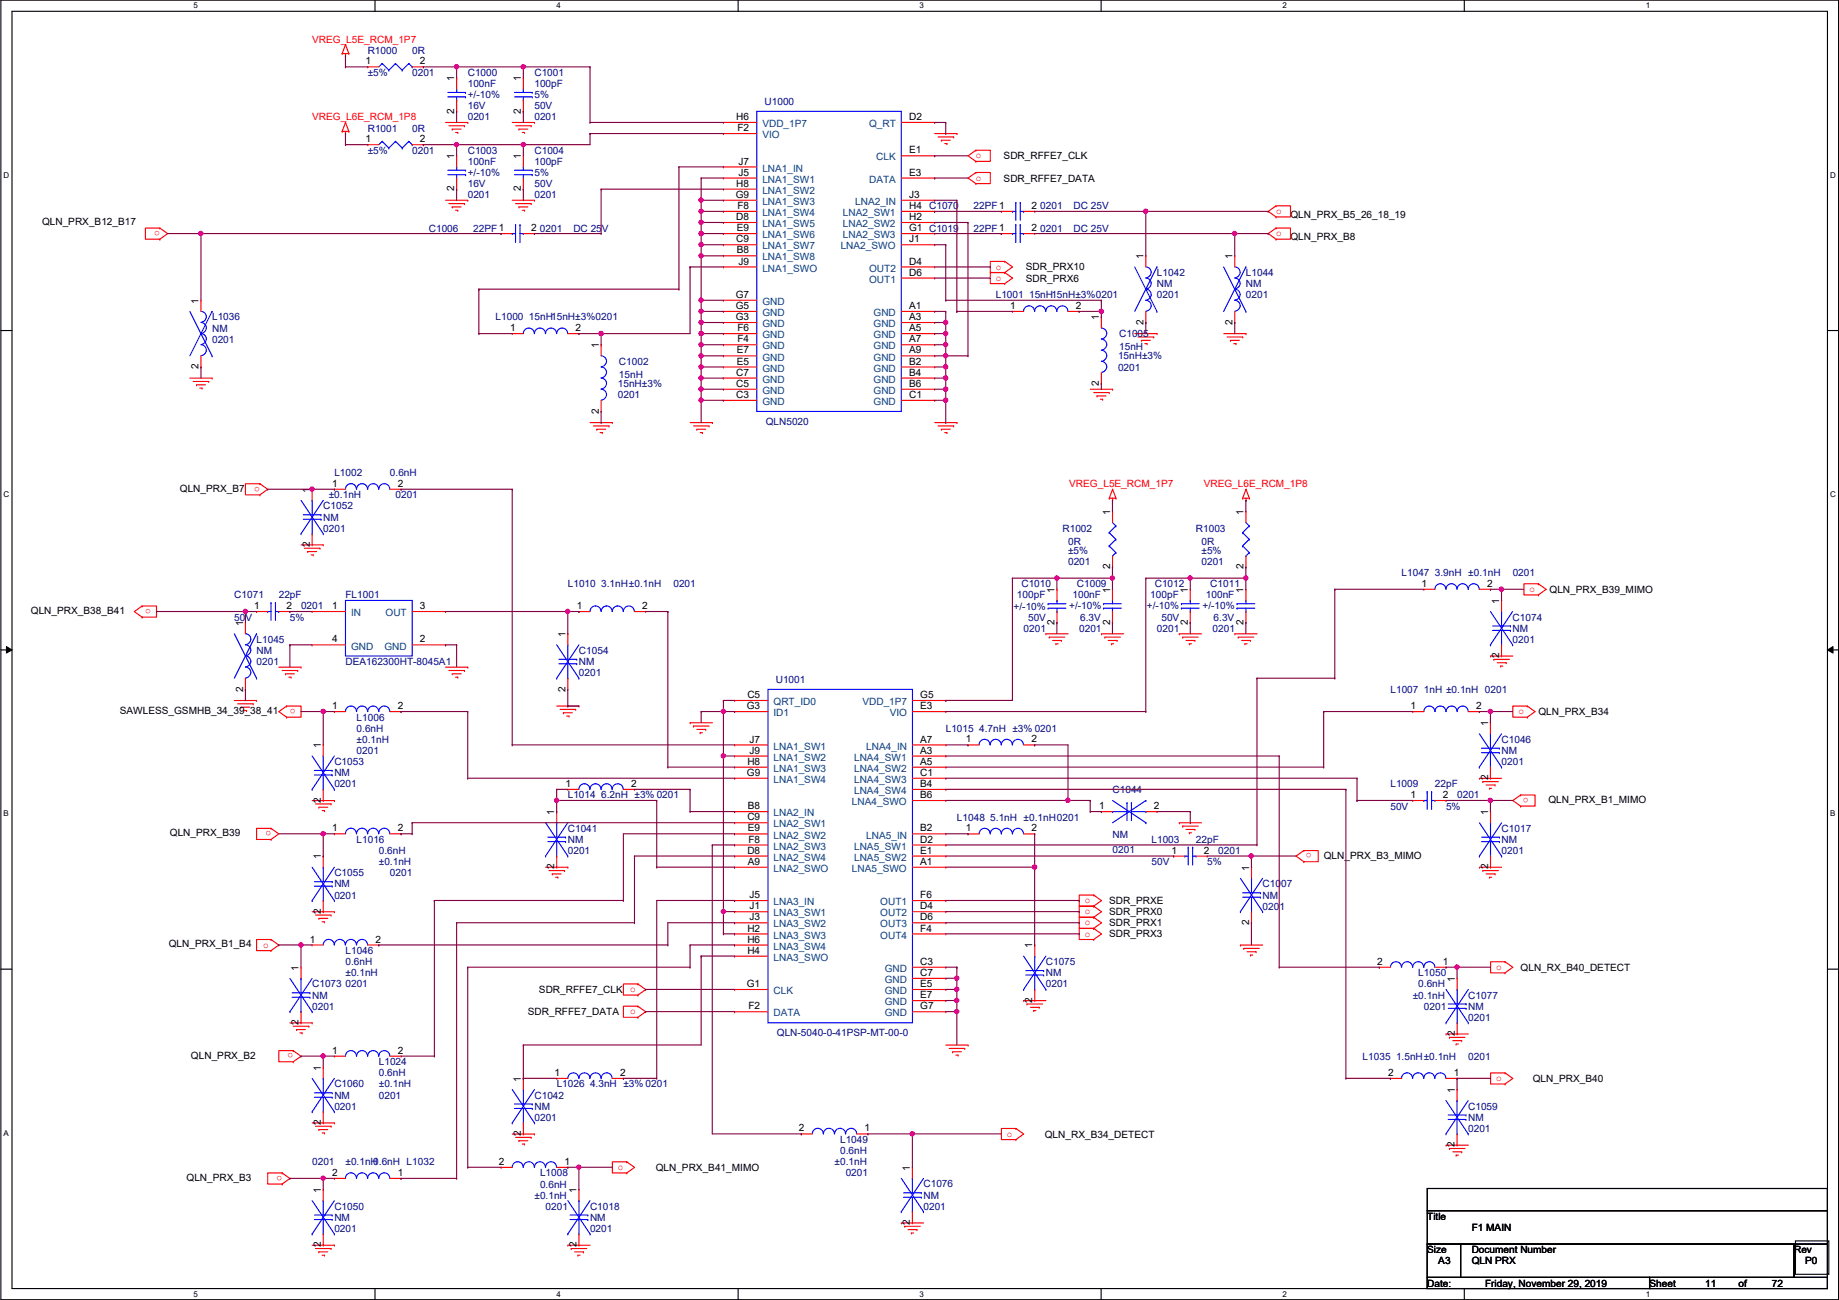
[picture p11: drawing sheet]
<svg xmlns="http://www.w3.org/2000/svg" width="420mm" height="297mm" viewBox="0 0 420 297" stroke-linecap="round" stroke-linejoin="round" font-family="sans-serif">
<defs><g id="words">
<g font-size="2.3" fill="#f00">
<text x="71.3" y="9.7">VREG_L5E_RCM_1P7</text>
<text x="71.3" y="27.5">VREG_L6E_RCM_1P8</text>
<text x="223" y="41.3">o</text>
<text x="223" y="36.2">o</text>
<text x="36.5" y="52.7" transform="rotate(180 36.5 52.7)">o</text>
<text x="291.5" y="54">o</text>
<text x="291.5" y="48.9">o</text>
<text x="227.5" y="64.1">o</text>
<text x="227.5" y="61.6">o</text>
<text x="59.4" y="111.2" transform="rotate(180 59.4 111.2)">o</text>
<text x="244.3" y="111.3">VREG_L5E_RCM_1P7</text>
<text x="275" y="111.3">VREG_L6E_RCM_1P8</text>
<text x="349.4" y="135.3">o</text>
<text x="34.5" y="139.1" transform="rotate(180 34.5 139.1)">o</text>
<text x="67.5" y="162" transform="rotate(180 67.5 162)">o</text>
<text x="346.9" y="163.2">o</text>
<text x="349.2" y="182.3" transform="rotate(180 349.2 182.3)">o</text>
<text x="61.9" y="189.9" transform="rotate(180 61.9 189.9)">o</text>
<text x="299.7" y="195" transform="rotate(180 299.7 195)">o</text>
<text x="247.8" y="206.4">o</text>
<text x="247.8" y="208.9">o</text>
<text x="247.8" y="214">o</text>
<text x="247.8" y="211.5">o</text>
<text x="60.1" y="216.5">o</text>
<text x="341.8" y="221.6">o</text>
<text x="144" y="226.7">o</text>
<text x="144" y="231.8">o</text>
<text x="67" y="240.7" transform="rotate(180 67 240.7)">o</text>
<text x="341.8" y="247">o</text>
<text x="230.1" y="259.7">o</text>
<text x="64.5" y="268.6" transform="rotate(180 64.5 268.6)">o</text>
<text x="141.2" y="267.3">o</text>
</g>
<g font-size="2.3">
<text x="83.5" y="14.7">1</text>
<text x="95.9" y="14.7">2</text>
<text x="103.8" y="18.6" transform="rotate(-90 103.8 18.6)">1</text>
<text x="119" y="18.6" transform="rotate(-90 119 18.6)">1</text>
<text x="103.8" y="25.9" transform="rotate(-90 103.8 25.9)">2</text>
<text x="119" y="25.9" transform="rotate(-90 119 25.9)">2</text>
<text x="168.2" y="27.4">H6</text>
<text x="168.5" y="30">F2</text>
<text x="207.7" y="27.4">D2</text>
<text x="83.5" y="32.5">1</text>
<text x="96" y="32.5">2</text>
<text x="207.7" y="35">E1</text>
<text x="103.8" y="36.4" transform="rotate(-90 103.8 36.4)">1</text>
<text x="119" y="36.4" transform="rotate(-90 119 36.4)">1</text>
<text x="168.7" y="37.6">J7</text>
<text x="168.7" y="40.1">J5</text>
<text x="207.7" y="40.1">E3</text>
<text x="229.3" y="41.5">SDR_RFFE7_DATA</text>
<text x="229.3" y="36.4">SDR_RFFE7_CLK</text>
<text x="103.8" y="43.7" transform="rotate(-90 103.8 43.7)">2</text>
<text x="119" y="43.7" transform="rotate(-90 119 43.7)">2</text>
<text x="168.1" y="45.2">G9</text>
<text x="168.2" y="42.7">H8</text>
<text x="168.5" y="47.7">F8</text>
<text x="207.7" y="45.2">J3</text>
<text x="207.7" y="47.7">H4</text>
<text x="235.6" y="47.7">2</text>
<text x="9.6" y="51.4">QLN_PRX_B12_B17</text>
<text x="121.3" y="52.8">2</text>
<text x="168.2" y="50.3">D8</text>
<text x="168.3" y="52.8">E9</text>
<text x="207.7" y="52.8">G1 C1019</text>
<text x="207.7" y="50.3">H2</text>
<text x="235.6" y="52.8">2</text>
<text x="294.8" y="49.9">QLN_PRX_B5_26_18_19</text>
<text x="168.2" y="55.4">C9</text>
<text x="168.3" y="57.9">B8</text>
<text x="207.7" y="55.4">J1</text>
<text x="261.2" y="59.2" transform="rotate(-90 261.2 59.2)">1</text>
<text x="281.6" y="59.2" transform="rotate(-90 281.6 59.2)">1</text>
<text x="294.8" y="54.9">QLN_PRX_B8</text>
<text x="168.7" y="60.4">J9</text>
<text x="207.7" y="60.4">D4</text>
<text x="207.7" y="63">D6</text>
<text x="234.4" y="64.3">SDR_PRX6</text>
<text x="234.4" y="61.8">SDR_PRX10</text>
<text x="45.4" y="69.4" transform="rotate(-90 45.4 69.4)">1</text>
<text x="168.1" y="68.1">G7</text>
<text x="168.1" y="70.6">G5</text>
<text x="207.7" y="70.6">A1</text>
<text x="230.8" y="70.6">1</text>
<text x="245.8" y="70.6">2</text>
<text x="116.5" y="75.7">1</text>
<text x="131.5" y="75.7">2</text>
<text x="168.1" y="73.1">G3</text>
<text x="168.5" y="75.7">F6</text>
<text x="207.7" y="73.1">A3</text>
<text x="207.7" y="75.7">A5</text>
<text x="251.1" y="73.2" transform="rotate(-90 251.1 73.2)">1</text>
<text x="261.2" y="74.2" transform="rotate(-90 261.2 74.2)">2</text>
<text x="281.6" y="74.2" transform="rotate(-90 281.6 74.2)">2</text>
<text x="136.8" y="79.5" transform="rotate(-90 136.8 79.5)">1</text>
<text x="168.3" y="80.8">E7</text>
<text x="168.3" y="83.3">E5</text>
<text x="168.5" y="78.2">F4</text>
<text x="207.7" y="83.3">B2</text>
<text x="207.7" y="80.8">A9</text>
<text x="207.7" y="78.2">A7</text>
<text x="45.4" y="84.4" transform="rotate(-90 45.4 84.4)">2</text>
<text x="168.2" y="85.8">C7</text>
<text x="168.2" y="88.4">C5</text>
<text x="207.7" y="88.4">B6</text>
<text x="207.7" y="85.8">B4</text>
<text x="251.1" y="88.2" transform="rotate(-90 251.1 88.2)">2</text>
<text x="136.8" y="94.5" transform="rotate(-90 136.8 94.5)">2</text>
<text x="168.2" y="90.9">C3</text>
<text x="207.7" y="90.9">C1</text>
<text x="41.1" y="112.4">QLN_PRX_B7</text>
<text x="70.8" y="112.6" transform="rotate(-90 70.8 112.6)">1</text>
<text x="75.9" y="111.2">1</text>
<text x="90.9" y="111.2">2</text>
<text x="253.6" y="117.6" transform="rotate(-90 253.6 117.6)">1</text>
<text x="284.1" y="117.6" transform="rotate(-90 284.1 117.6)">1</text>
<text x="70.8" y="125" transform="rotate(-90 70.8 125)">2</text>
<text x="253.6" y="130.1" transform="rotate(-90 253.6 130.1)">2</text>
<text x="284.1" y="130.1" transform="rotate(-90 284.1 130.1)">2</text>
<text x="240.9" y="135.4" transform="rotate(-90 240.9 135.4)">1</text>
<text x="253.6" y="135.4" transform="rotate(-90 253.6 135.4)">1</text>
<text x="271.4" y="135.4" transform="rotate(-90 271.4 135.4)">1</text>
<text x="284.1" y="135.4" transform="rotate(-90 284.1 135.4)">1</text>
<text x="324.8" y="134.1">1</text>
<text x="339.8" y="134.1">2</text>
<text x="342.5" y="137.9" transform="rotate(-90 342.5 137.9)">1</text>
<text x="354" y="135.5">QLN_PRX_B39_MIMO</text>
<text x="7.1" y="140.3">QLN_PRX_B38_B41</text>
<text x="55.5" y="143" transform="rotate(-90 55.5 143)">1</text>
<text x="58.1" y="139.2">1</text>
<text x="65.5" y="139.2">2</text>
<text x="75.9" y="139.2">1</text>
<text x="95.9" y="139.2">3</text>
<text x="131.8" y="139.2">1</text>
<text x="146.7" y="139.2">2</text>
<text x="240.9" y="142.8" transform="rotate(-90 240.9 142.8)">2</text>
<text x="253.6" y="142.8" transform="rotate(-90 253.6 142.8)">2</text>
<text x="271.4" y="142.8" transform="rotate(-90 271.4 142.8)">2</text>
<text x="284.1" y="142.8" transform="rotate(-90 284.1 142.8)">2</text>
<text x="75.9" y="146.8">4</text>
<text x="95.9" y="146.8">2</text>
<text x="129.2" y="145.6" transform="rotate(-90 129.2 145.6)">1</text>
<text x="342.5" y="150.4" transform="rotate(-90 342.5 150.4)">2</text>
<text x="55.5" y="158" transform="rotate(-90 55.5 158)">2</text>
<text x="129.2" y="158" transform="rotate(-90 129.2 158)">2</text>
<text x="170.8" y="159.5">C5</text>
<text x="210.2" y="159.5">G5</text>
<text x="27.4" y="163.2">SAWLESS_GSMHB_34_39_38_41</text>
<text x="75.9" y="162">1</text>
<text x="90.9" y="162">2</text>
<text x="170.6" y="162">G3</text>
<text x="210.2" y="162">E3</text>
<text x="322.3" y="162">1</text>
<text x="337.2" y="162">2</text>
<text x="340" y="165.9" transform="rotate(-90 340 165.9)">1</text>
<text x="351.5" y="163.4">QLN_PRX_B34</text>
<text x="73.3" y="171" transform="rotate(-90 73.3 171)">1</text>
<text x="171.3" y="172.2">J9</text>
<text x="171.3" y="169.7">J7</text>
<text x="210.3" y="172.2">A3</text>
<text x="210.3" y="169.7">A7</text>
<text x="220.6" y="169.7">1</text>
<text x="235.6" y="169.7">2</text>
<text x="129.2" y="179.8">1</text>
<text x="144.2" y="179.8">2</text>
<text x="170.6" y="177.3">G9</text>
<text x="170.8" y="174.7">H8</text>
<text x="210.2" y="177.3">C1</text>
<text x="210.2" y="174.7">A5</text>
<text x="210.2" y="179.8">B4</text>
<text x="340" y="178.3" transform="rotate(-90 340 178.3)">2</text>
<text x="73.3" y="183.4" transform="rotate(-90 73.3 183.4)">2</text>
<text x="170.9" y="184.9">B8</text>
<text x="210.3" y="182.4">B6</text>
<text x="251.1" y="184.9">1</text>
<text x="263.6" y="184.9">2</text>
<text x="322.2" y="182.4">1</text>
<text x="329.6" y="182.4">2</text>
<text x="353.8" y="183.5">QLN_PRX_B1_MIMO</text>
<text x="38.8" y="191.1">QLN_PRX_B39</text>
<text x="75.9" y="190">1</text>
<text x="90.9" y="190">2</text>
<text x="126.6" y="186.2" transform="rotate(-90 126.6 186.2)">1</text>
<text x="170.8" y="187.4">C9</text>
<text x="170.9" y="190">E9</text>
<text x="210.2" y="190">B2</text>
<text x="220.7" y="190">1</text>
<text x="235.7" y="190">2</text>
<text x="340" y="186.2" transform="rotate(-90 340 186.2)">1</text>
<text x="73.3" y="196.4" transform="rotate(-90 73.3 196.4)">1</text>
<text x="170.8" y="195.1">D8</text>
<text x="170.9" y="197.6">A9</text>
<text x="171" y="192.5">F8</text>
<text x="210.2" y="197.6">A1</text>
<text x="210.2" y="195.1">E1</text>
<text x="210.2" y="192.5">D2</text>
<text x="267.7" y="195.1">1</text>
<text x="275" y="195.1">2</text>
<text x="302.5" y="196.2">QLN_PRX_B3_MIMO</text>
<text x="126.6" y="198.6" transform="rotate(-90 126.6 198.6)">2</text>
<text x="285.4" y="198.9" transform="rotate(-90 285.4 198.9)">1</text>
<text x="340" y="198.7" transform="rotate(-90 340 198.7)">2</text>
<text x="73.3" y="208.8" transform="rotate(-90 73.3 208.8)">2</text>
<text x="171.3" y="207.8">J1</text>
<text x="171.3" y="205.2">J5</text>
<text x="210.2" y="207.8">D4</text>
<text x="210.2" y="205.2">F6</text>
<text x="253.4" y="206.6">SDR_PRXE</text>
<text x="253.4" y="209.1">SDR_PRX0</text>
<text x="70.8" y="215.4">1</text>
<text x="85.8" y="215.4">2</text>
<text x="170.8" y="215.4">H6</text>
<text x="170.8" y="212.8">H2</text>
<text x="171.3" y="210.3">J3</text>
<text x="210.2" y="212.8">F4</text>
<text x="210.2" y="210.3">D6</text>
<text x="253.4" y="214.2">SDR_PRX3</text>
<text x="253.4" y="211.7">SDR_PRX1</text>
<text x="285.4" y="211.4" transform="rotate(-90 285.4 211.4)">2</text>
<text x="38.6" y="216.5">QLN_PRX_B1_B4</text>
<text x="68.2" y="221.8" transform="rotate(-90 68.2 221.8)">1</text>
<text x="170.8" y="217.9">H4</text>
<text x="210.2" y="220.5">C3</text>
<text x="235.9" y="216.7" transform="rotate(-90 235.9 216.7)">1</text>
<text x="314.6" y="220.5">2</text>
<text x="329.6" y="220.5">1</text>
<text x="347.4" y="221.8">QLN_RX_B40_DETECT</text>
<text x="123.1" y="226.9">SDR_RFFE7_CLK</text>
<text x="170.6" y="225.5">G1</text>
<text x="210.2" y="225.5">E5</text>
<text x="210.2" y="223">C7</text>
<text x="332.4" y="224.3" transform="rotate(-90 332.4 224.3)">1</text>
<text x="120.6" y="232">SDR_RFFE7_DATA</text>
<text x="171" y="230.6">F2</text>
<text x="210.2" y="230.6">G7</text>
<text x="210.2" y="228.1">E7</text>
<text x="235.9" y="229.1" transform="rotate(-90 235.9 229.1)">2</text>
<text x="68.2" y="234.2" transform="rotate(-90 68.2 234.2)">2</text>
<text x="332.4" y="236.8" transform="rotate(-90 332.4 236.8)">2</text>
<text x="43.6" y="241.9">QLN_PRX_B2</text>
<text x="73.3" y="244.6" transform="rotate(-90 73.3 244.6)">1</text>
<text x="75.9" y="240.8">1</text>
<text x="90.9" y="240.8">2</text>
<text x="126.7" y="245.9">1</text>
<text x="141.7" y="245.9">2</text>
<text x="317.2" y="245.9">2</text>
<text x="332.2" y="245.9">1</text>
<text x="119" y="247.2" transform="rotate(-90 119 247.2)">1</text>
<text x="332.3" y="249.7" transform="rotate(-90 332.3 249.7)">1</text>
<text x="350.2" y="247.2">QLN_PRX_B40</text>
<text x="73.3" y="257.1" transform="rotate(-90 73.3 257.1)">2</text>
<text x="119" y="259.6" transform="rotate(-90 119 259.6)">2</text>
<text x="182.5" y="258.5">2</text>
<text x="197.5" y="258.5">1</text>
<text x="238.7" y="259.9">QLN_RX_B34_DETECT</text>
<text x="332.3" y="262.1" transform="rotate(-90 332.3 262.1)">2</text>
<text x="42.6" y="269.8">QLN_PRX_B3</text>
<text x="75.9" y="268.7">2</text>
<text x="90.9" y="268.7">1</text>
<text x="114" y="266.2">2</text>
<text x="129" y="266.2">1</text>
<text x="149.8" y="267.5">QLN_PRX_B41_MIMO</text>
<text x="207.9" y="267.5" transform="rotate(-90 207.9 267.5)">1</text>
<text x="73.3" y="272.6" transform="rotate(-90 73.3 272.6)">1</text>
<text x="131.7" y="272.6" transform="rotate(-90 131.7 272.6)">1</text>
<text x="207.9" y="279.9" transform="rotate(-90 207.9 279.9)">2</text>
<text x="326.1" y="278.7">Title</text>
<text x="336.2" y="281.3">F1 MAIN</text>
<text x="73.3" y="285" transform="rotate(-90 73.3 285)">2</text>
<text x="131.7" y="285" transform="rotate(-90 131.7 285)">2</text>
<text x="326.1" y="286.3">Size</text>
<text x="336.2" y="286.3">Document Number</text>
<text x="409.9" y="286.3">Rev</text>
<text x="326.1" y="294">Date:</text>
<text x="328.6" y="288.9">A3</text>
<text x="336.2" y="288.9">QLN PRX</text>
<text x="339.3" y="294">Friday, November 29, 2019</text>
<text x="376.9" y="294">Sheet</text>
<text x="389.6" y="294">11</text>
<text x="397.2" y="294">of</text>
<text x="404.8" y="294">72</text>
<text x="412.4" y="288.9">P0</text>
</g>
<g font-size="2.3" fill="#000080">
<text x="84" y="12.3">R1000</text>
<text x="84" y="17.4">±5%</text>
<text x="94.2" y="12.3">0R</text>
<text x="94.2" y="17.4">0201</text>
<text x="106.9" y="17.4">C1000</text>
<text x="122.1" y="17.4">C1001</text>
<text x="106.9" y="19.9">100nF</text>
<text x="106.9" y="22.4">+/-10%</text>
<text x="122.1" y="19.9">100pF</text>
<text x="122.1" y="22.4">5%</text>
<text x="174.7" y="24">U1000</text>
<text x="106.9" y="27.5">0201</text>
<text x="106.9" y="25">16V</text>
<text x="122.1" y="27.5">0201</text>
<text x="122.1" y="25">50V</text>
<text x="84" y="30.1">R1001</text>
<text x="84" y="35.1">±5%</text>
<text x="94.2" y="30.1">0R</text>
<text x="94.2" y="35.1">0201</text>
<text x="106.9" y="35.1">C1003</text>
<text x="122.1" y="35.1">C1004</text>
<text x="106.9" y="37.7">100nF</text>
<text x="106.9" y="40.2">+/-10%</text>
<text x="122.1" y="37.7">100pF</text>
<text x="122.1" y="40.2">5%</text>
<text x="106.9" y="45.3">0201</text>
<text x="106.9" y="42.8">16V</text>
<text x="122.1" y="45.3">0201</text>
<text x="122.1" y="42.8">50V</text>
<text x="212.3" y="47.8">C1070</text>
<text x="222.4" y="47.8">22PF1</text>
<text x="237.7" y="47.8">0201</text>
<text x="245.3" y="47.8">DC 25V</text>
<text x="98" y="52.9">C1006</text>
<text x="108.1" y="52.9">22PF1</text>
<text x="123.4" y="52.9">0201</text>
<text x="131" y="52.9">DC 25V</text>
<text x="222.4" y="52.9">22PF1</text>
<text x="237.7" y="52.9">0201</text>
<text x="245.3" y="52.9">DC 25V</text>
<text x="264.3" y="63.1">L1042</text>
<text x="264.3" y="65.6">NM</text>
<text x="284.6" y="63.1">L1044</text>
<text x="284.6" y="65.6">NM</text>
<text x="227.5" y="68.1">L1001 15nH15nH±3%0201</text>
<text x="264.3" y="68.1">0201</text>
<text x="284.6" y="68.1">0201</text>
<text x="48.5" y="73.2">L1036</text>
<text x="48.5" y="75.8">NM</text>
<text x="113.2" y="73.2">L1000 15nH15nH±3%0201</text>
<text x="255.7" y="77">C1005</text>
<text x="48.5" y="78.3">0201</text>
<text x="141.4" y="83.4">C1002</text>
<text x="255.4" y="82.1">15nH±3%</text>
<text x="255.7" y="80.1">15nH</text>
<text x="141.2" y="88.5">15nH±3%</text>
<text x="141.4" y="86.4">15nH</text>
<text x="255.4" y="84.7">0201</text>
<text x="141.2" y="91">0201</text>
<text x="174.9" y="97.1">QLN5020</text>
<text x="75.1" y="113.9">±0.1nH</text>
<text x="76.4" y="108.8">L1002</text>
<text x="89.1" y="108.8">0.6nH</text>
<text x="90.4" y="113.9">0201</text>
<text x="73.9" y="116.4">C1052</text>
<text x="73.9" y="118.9">NM</text>
<text x="73.9" y="121.5">0201</text>
<text x="242.8" y="121.5">R1002</text>
<text x="244" y="124.5">0R</text>
<text x="273.2" y="121.5">R1003</text>
<text x="274.5" y="124.5">0R</text>
<text x="244" y="126.6">±5%</text>
<text x="244" y="129.1">0201</text>
<text x="274.5" y="126.6">±5%</text>
<text x="274.5" y="129.1">0201</text>
<text x="320.2" y="131.6">L1047 3.9nH ±0.1nH</text>
<text x="345.6" y="131.6">0201</text>
<text x="53.5" y="136.7">C1071</text>
<text x="63.7" y="136.7">22pF</text>
<text x="78.9" y="136.7">FL1001</text>
<text x="129.7" y="134.2">L1010 3.1nH±0.1nH</text>
<text x="153.9" y="134.2">0201</text>
<text x="232.4" y="136.7">100pF</text>
<text x="233.4" y="134.2">C1010</text>
<text x="245" y="136.7">100nF</text>
<text x="246" y="134.2">C1009</text>
<text x="262.8" y="136.7">100pF</text>
<text x="263.8" y="134.2">C1012</text>
<text x="275.5" y="136.7">100nF</text>
<text x="276.5" y="134.2">C1011</text>
<text x="53.5" y="141.8">50V</text>
<text x="66.2" y="141.8">5%</text>
<text x="68.8" y="139.3">0201</text>
<text x="231.6" y="139.3">+/-10%</text>
<text x="234.9" y="141.8">50V</text>
<text x="244.3" y="139.3">+/-10%</text>
<text x="246.8" y="141.8">6.3V</text>
<text x="262" y="139.3">+/-10%</text>
<text x="265.3" y="141.8">50V</text>
<text x="274.7" y="139.3">+/-10%</text>
<text x="277.3" y="141.8">6.3V</text>
<text x="345.6" y="141.8">C1074</text>
<text x="58.6" y="146.9">L1045</text>
<text x="58.6" y="149.4">NM</text>
<text x="132.3" y="149.4">C1054</text>
<text x="233.9" y="144.4">0201</text>
<text x="246.6" y="144.3">0201</text>
<text x="264.3" y="144.3">0201</text>
<text x="277" y="144.3">0201</text>
<text x="345.6" y="144.3">NM</text>
<text x="345.6" y="146.9">0201</text>
<text x="58.6" y="152">0201</text>
<text x="78.9" y="152">DEA162300HT-8045A1</text>
<text x="132.3" y="152">NM</text>
<text x="132.3" y="154.5">0201</text>
<text x="177.2" y="156">U1001</text>
<text x="317.7" y="158.3">L1007 1nH ±0.1nH 0201</text>
<text x="81.5" y="164.7">L1006</text>
<text x="81.5" y="167.2">0.6nH</text>
<text x="216.1" y="167.2">L1015 4.7nH ±3% 0201</text>
<text x="81.5" y="169.7">±0.1nH</text>
<text x="81.5" y="172.3">0201</text>
<text x="343.1" y="169.7">C1046</text>
<text x="343.1" y="172.3">NM</text>
<text x="76.4" y="174.8">C1053</text>
<text x="76.4" y="177.4">NM</text>
<text x="76.4" y="179.9">0201</text>
<text x="317.7" y="179.9">L1009</text>
<text x="327.8" y="179.9">22pF</text>
<text x="343.1" y="174.8">0201</text>
<text x="129.7" y="182.4">L1014 6.2nH ±3% 0201</text>
<text x="254.2" y="181.2">C1044</text>
<text x="317.7" y="185">50V</text>
<text x="330.4" y="185">5%</text>
<text x="332.9" y="182.4">0201</text>
<text x="129.7" y="190.1">C1041</text>
<text x="218.6" y="187.5">L1048 5.1nH ±0.1nH0201</text>
<text x="254.2" y="191.6">NM</text>
<text x="343.1" y="190.1">C1017</text>
<text x="81.5" y="192.6">L1016</text>
<text x="86.5" y="195.1">0.6nH</text>
<text x="86.5" y="197.7">±0.1nH</text>
<text x="129.7" y="192.6">NM</text>
<text x="129.7" y="195.1">0201</text>
<text x="254.2" y="194.9">0201</text>
<text x="263.1" y="192.6">L1003</text>
<text x="263.1" y="197.7">50V</text>
<text x="273.2" y="192.6">22pF</text>
<text x="275.8" y="197.7">5%</text>
<text x="278.3" y="195.2">0201</text>
<text x="343.1" y="192.6">NM</text>
<text x="343.1" y="195.1">0201</text>
<text x="76.4" y="200.2">C1055</text>
<text x="76.4" y="202.8">NM</text>
<text x="89.1" y="200.2">0201</text>
<text x="288.5" y="202.8">C1007</text>
<text x="76.4" y="205.3">0201</text>
<text x="288.5" y="205.3">NM</text>
<text x="288.5" y="207.8">0201</text>
<text x="78.9" y="218">L1046</text>
<text x="78.9" y="220.5">0.6nH</text>
<text x="238.9" y="220.5">C1075</text>
<text x="71.3" y="225.6">C1073</text>
<text x="78.9" y="223.1">±0.1nH</text>
<text x="78.9" y="225.6">0201</text>
<text x="238.9" y="223.1">NM</text>
<text x="238.9" y="225.6">0201</text>
<text x="324" y="223.1">L1050</text>
<text x="324" y="225.6">0.6nH</text>
<text x="71.3" y="228.2">NM</text>
<text x="71.3" y="230.7">0201</text>
<text x="322.8" y="228.2">±0.1nH</text>
<text x="325.3" y="230.7">0201</text>
<text x="335.5" y="228.2">C1077</text>
<text x="335.5" y="230.7">NM</text>
<text x="335.5" y="233.2">0201</text>
<text x="177.5" y="236.8">QLN-5040-0-41PSP-MT-00-0</text>
<text x="86.6" y="243.4">L1024</text>
<text x="86.6" y="245.9">0.6nH</text>
<text x="311.3" y="242.1">L1035 1.5nH±0.1nH</text>
<text x="335.5" y="242.1">0201</text>
<text x="76.4" y="248.5">C1060</text>
<text x="76.4" y="251">NM</text>
<text x="86.6" y="248.5">±0.1nH</text>
<text x="86.6" y="251">0201</text>
<text x="122.1" y="251">C1042</text>
<text x="127.2" y="248.5">L1026 4.3nH ±3% 0201</text>
<text x="76.4" y="253.6">0201</text>
<text x="122.1" y="253.6">NM</text>
<text x="122.1" y="256.1">0201</text>
<text x="335.4" y="253.5">C1059</text>
<text x="335.4" y="256.1">NM</text>
<text x="191.9" y="261.2">L1049</text>
<text x="191.9" y="263.7">0.6nH</text>
<text x="335.4" y="258.6">0201</text>
<text x="71.3" y="266.3">0201</text>
<text x="78.9" y="266.3">±0.1nH</text>
<text x="85.3" y="266.3">0.6nH L1032</text>
<text x="123.4" y="268.8">L1008</text>
<text x="190.7" y="266.2">±0.1nH</text>
<text x="193.2" y="268.8">0201</text>
<text x="122.1" y="273.9">±0.1nH</text>
<text x="123.4" y="271.3">0.6nH</text>
<text x="211" y="271.3">C1076</text>
<text x="211" y="273.9">NM</text>
<text x="76.4" y="276.4">C1050</text>
<text x="76.4" y="278.9">NM</text>
<text x="76.4" y="281.5">0201</text>
<text x="124.7" y="276.4">0201</text>
<text x="134.8" y="276.4">C1018</text>
<text x="134.8" y="278.9">NM</text>
<text x="134.8" y="281.5">0201</text>
<text x="211" y="276.4">0201</text>
</g>
<g font-size="2.3" fill="#004080">
<text x="174.2" y="29">VDD_1P7</text>
<text x="198.6" y="29">Q_RT</text>
<text x="174.2" y="31.6">VIO</text>
<text x="174.2" y="39.2">LNA1_IN</text>
<text x="174.2" y="41.7">LNA1_SW1</text>
<text x="198.6" y="41.7">DATA</text>
<text x="200.2" y="36.7">CLK</text>
<text x="174.2" y="46.8">LNA1_SW3</text>
<text x="174.2" y="44.3">LNA1_SW2</text>
<text x="195.4" y="46.8">LNA2_IN</text>
<text x="174.2" y="51.9">LNA1_SW5</text>
<text x="174.2" y="49.4">LNA1_SW4</text>
<text x="192.6" y="51.9">LNA2_SW2</text>
<text x="192.6" y="49.4">LNA2_SW1</text>
<text x="174.2" y="59.5">LNA1_SW8</text>
<text x="174.2" y="57">LNA1_SW7</text>
<text x="174.2" y="54.4">LNA1_SW6</text>
<text x="192.1" y="57">LNA2_SWO</text>
<text x="192.6" y="54.4">LNA2_SW3</text>
<text x="174.2" y="62.1">LNA1_SWO</text>
<text x="198.6" y="62.1">OUT2</text>
<text x="198.6" y="64.6">OUT1</text>
<text x="174.2" y="69.7">GND</text>
<text x="174.2" y="72.2">GND</text>
<text x="174.2" y="74.8">GND</text>
<text x="174.2" y="77.3">GND</text>
<text x="199.6" y="74.8">GND</text>
<text x="199.6" y="72.2">GND</text>
<text x="199.6" y="77.3">GND</text>
<text x="174.2" y="79.8">GND</text>
<text x="174.2" y="82.4">GND</text>
<text x="199.6" y="82.4">GND</text>
<text x="199.6" y="79.8">GND</text>
<text x="174.2" y="84.9">GND</text>
<text x="174.2" y="87.5">GND</text>
<text x="174.2" y="90">GND</text>
<text x="199.6" y="90">GND</text>
<text x="199.6" y="87.5">GND</text>
<text x="199.6" y="84.9">GND</text>
<text x="174.2" y="92.5">GND</text>
<text x="199.6" y="92.5">GND</text>
<text x="80.2" y="140.8">IN</text>
<text x="88.1" y="140.8">OUT</text>
<text x="80.2" y="148.4">GND</text>
<text x="87.8" y="148.4">GND</text>
<text x="176.7" y="161.1">QRT_ID0</text>
<text x="197" y="161.1">VDD_1P7</text>
<text x="176.7" y="163.7">ID1</text>
<text x="203.3" y="163.7">VIO</text>
<text x="176.7" y="173.8">LNA1_SW2</text>
<text x="176.7" y="171.3">LNA1_SW1</text>
<text x="195.1" y="173.8">LNA4_SW1</text>
<text x="197.9" y="171.3">LNA4_IN</text>
<text x="176.7" y="178.9">LNA1_SW4</text>
<text x="176.7" y="176.4">LNA1_SW3</text>
<text x="195.1" y="178.9">LNA4_SW3</text>
<text x="195.1" y="176.4">LNA4_SW2</text>
<text x="194.6" y="184">LNA4_SWO</text>
<text x="195.1" y="181.4">LNA4_SW4</text>
<text x="176.7" y="191.6">LNA2_SW2</text>
<text x="176.7" y="189.1">LNA2_SW1</text>
<text x="176.7" y="186.5">LNA2_IN</text>
<text x="197.9" y="191.6">LNA5_IN</text>
<text x="176.7" y="196.7">LNA2_SW4</text>
<text x="176.7" y="194.1">LNA2_SW3</text>
<text x="195.1" y="196.7">LNA5_SW2</text>
<text x="195.1" y="194.1">LNA5_SW1</text>
<text x="176.7" y="199.2">LNA2_SWO</text>
<text x="194.6" y="199.2">LNA5_SWO</text>
<text x="176.7" y="209.4">LNA3_SW1</text>
<text x="176.7" y="206.8">LNA3_IN</text>
<text x="201.1" y="209.4">OUT2</text>
<text x="201.1" y="206.8">OUT1</text>
<text x="176.7" y="211.9">LNA3_SW2</text>
<text x="176.7" y="214.5">LNA3_SW3</text>
<text x="201.1" y="214.5">OUT4</text>
<text x="201.1" y="211.9">OUT3</text>
<text x="176.7" y="217">LNA3_SW4</text>
<text x="176.7" y="219.5">LNA3_SWO</text>
<text x="176.7" y="227.2">CLK</text>
<text x="202.1" y="227.1">GND</text>
<text x="202.1" y="224.6">GND</text>
<text x="202.1" y="222.1">GND</text>
<text x="176.7" y="232.2">DATA</text>
<text x="202.1" y="232.2">GND</text>
<text x="202.1" y="229.7">GND</text>
</g>
<g font-size="1.8">
<text x="44.2" y="1.9">5</text>
<text x="127.1" y="1.9">4</text>
<text x="210.1" y="1.9">3</text>
<text x="293" y="1.9">2</text>
<text x="376" y="1.9">1</text>
<text x=".8" y="40.6">D</text>
<text x="418.2" y="40.6">D</text>
<text x=".8" y="113.6">C</text>
<text x="418.2" y="113.6">C</text>
<text x=".8" y="186.6">B</text>
<text x="418.2" y="186.6">B</text>
<text x=".8" y="259.5">A</text>
<text x="44.2" y="296.3">5</text>
<text x="127.1" y="296.3">4</text>
<text x="210.1" y="296.3">3</text>
<text x="293" y="296.3">2</text>
<text x="376" y="296.3">1</text>
</g>
</g></defs>
<path d="M.2 0h419.9v297h-419.9zM2.7 2.6h414.8v291.8h-414.8z" fill="none" stroke="#000" stroke-width=".25"/>
<g fill="#fff">
<path d="M44.2 .3h1v2h-1z"/>
<path d="M44.2 294.7h1v2h-1z"/>
</g>
<path d="M85.7 0v2.6M85.7 294.4v2.6" fill="none" stroke="#000" stroke-width=".25"/>
<g fill="#fff">
<path d="M127.1 .3h1v2h-1z"/>
<path d="M127.1 294.7h1v2h-1z"/>
</g>
<path d="M168.6 0v2.6M168.6 294.4v2.6" fill="none" stroke="#000" stroke-width=".25"/>
<g fill="#fff">
<path d="M210.1 .3h1v2h-1z"/>
<path d="M210.1 294.7h1v2h-1z"/>
</g>
<path d="M251.6 0v2.6M251.6 294.4v2.6" fill="none" stroke="#000" stroke-width=".25"/>
<g fill="#fff">
<path d="M293 .3h1v2h-1z"/>
<path d="M293 294.7h1v2h-1z"/>
</g>
<path d="M334.5 0v2.6M334.5 294.4v2.6" fill="none" stroke="#000" stroke-width=".25"/>
<g fill="#fff">
<path d="M376 .3h1v2h-1z"/>
<path d="M376 294.7h1v2h-1z"/>
<path d="M.8 39h1.3v2h-1.3z"/>
<path d="M418.2 39h1.2v2h-1.2z"/>
<path d="M.8 112h1.3v2h-1.3z"/>
<path d="M418.2 112h1.2v2h-1.2z"/>
</g>
<path d="M.2 75.5h2.5M417.5 75.5h2.6" fill="none" stroke="#000" stroke-width=".25"/>
<g fill="#fff">
<path d="M.8 185h1.2v1.9h-1.2z"/>
<path d="M418.2 185h1.1v1.9h-1.1z"/>
</g>
<path d="M.2 148.5h2.5M417.5 148.5h2.6" fill="none" stroke="#000" stroke-width=".25"/>
<path d="M1.5 147.7l1.2 .8-1.2 .7zM417.5 148.5l1.3-.8v1.5z" fill="#000"/>
<path d="M1.5 147.7l1.2 .8-1.2 .7zM417.5 148.5l1.3-.8v1.5z" fill="none" stroke="#000" stroke-width=".23"/>
<path d="M.8 257.9h1.2v2h-1.2z" fill="#fff"/>
<path d="M.2 221.4h2.5M417.5 221.4h2.6M326.1 271.6h91.4v5h-91.4zM326.1 276.6h91.4v7.7h-91.4zM326.1 284.3h7.6v7.6h-7.6zM326.1 291.9h50.8v2.5h-50.8zM333.7 284.3h76.2v7.6h-76.2zM376.9 291.9h40.6v2.5h-40.6zM409.9 284.3h7.6v7.6h-7.6zM410.2 283.5h7.6v7.7h-7.6z" fill="none" stroke="#000" stroke-width=".25"/>
<g fill="none" stroke="#f00" stroke-width=".25">
<path d="M78.2 12.2h.1M78.2 12.2h1.5M78.9 12.7h.1M78.9 10.2h.1M78.9 12.2v.5M78.9 10.2l-.7 2M78.9 10.2l.8 2M79.7 12.2h.1M84 15.3h.1M84 15.3h2.5M94.2 15.3h2.5M96.7 15.3h.1"/>
<path d="M104.3 17.8h.1M104.3 17.8v2.6M119.6 17.8h.1M119.6 17.8v2.6M78.2 30h.1M78.2 30h1.5M78.9 30.5h.1M78.9 28h.1M78.9 30v.5M78.9 28l-.7 2M78.9 28l.8 2M79.7 30h.1"/>
<path d="M84 33.1h.1M84 33.1h2.6M94.2 33.1h2.5M96.7 33.1h.1M101.8 28h5.1M102.6 28.7h3.5M103.3 29.5h.1M103.3 29.5h2.1M104.1 30.3h.5M104.3 35.6h.1M104.3 35.6v2.5M104.3 25.4h.1"/>
<path d="M104.3 22.9v2.5M104.6 30.3h.1M106.1 28.7h.1M106.9 28h.1M117 28h5.1M117.8 28.7h3.6M118.6 29.5h.1M118.6 29.5h2M119.3 30.3h.5M119.6 25.4h.1M119.6 22.9v2.5M119.6 35.6h.1"/>
<path d="M119.6 35.6v2.5M119.8 30.3h.1M121.4 28.7h.1M122.1 28h.1M165.3 28h.1M165.3 28h7.6M165.3 30.5h.1M165.3 30.5h7.6M165.3 38.1h.1M165.3 38.1h7.6M205.9 28h7.6M205.9 35.6h7.6"/>
<path d="M213.5 28h.1M213.5 35.6h.1M213.6 30.5h5M214.3 31.3h3.6M215.1 32h.1M215.1 32h2M215.8 32.8h.6M216.4 32.8h.1M217.9 31.3h.1M218.6 30.5h.1M223 39.4h.1M223 39.4h3.3v2.6h-3.3"/>
<path d="M223 39.4l-1.8 1.3 1.8 1.3M223 34.3h.1M223 36.9h.1M223 34.3h3.3v2.6h-3.3M223 34.3l-1.8 1.3 1.8 1.3M36.5 54.7h.1M36.5 52.1h.1M36.5 52.1h-3.3v2.6h3.3M36.5 52.1l1.8 1.3-1.8 1.3M101.8 45.8h5.1M102.6 46.5h3.5M103.3 47.3h.1"/>
<path d="M103.3 47.3h2.1M104.1 48h.5M104.3 43.2h.1M104.3 40.7v2.5M104.6 48h.1M106.1 46.5h.1M106.9 45.8h.1M114.5 53.4h.1M114.5 53.4h2.5M117 45.8h5.1M117.8 46.5h3.6M118.6 47.3h.1"/>
<path d="M118.6 47.3h2M119.3 48h.5M119.6 53.4h2.5M119.6 43.2h.1M119.6 40.7v2.5M119.8 48h.1M121.4 46.5h.1M122.1 53.4h.1M122.1 45.8h.1M165.3 58.5h.1M165.3 58.5h7.6M165.3 55.9h.1"/>
<path d="M165.3 55.9h7.6M165.3 53.4h.1M165.3 53.4h7.6M165.3 50.8h.1M165.3 50.8h7.6M165.3 48.3h.1M165.3 48.3h7.6M165.3 45.8h.1M165.3 45.8h7.6M165.3 43.2h.1M165.3 43.2h7.6M165.3 40.7h.1"/>
<path d="M165.3 40.7h7.6M205.9 40.7h7.6M205.9 45.8h7.6M205.9 55.9h7.6M205.9 53.4h7.6M205.9 50.8h7.6M205.9 48.3h7.6M213.5 40.7h.1M213.5 45.8h.1M213.5 55.9h.1M213.5 53.4h.1M213.5 50.8h.1"/>
<path d="M213.5 48.3h.1M223 42h.1M228.8 53.4h.1M228.8 53.4h2.5M228.8 48.3h.1M228.8 48.3h2.5M229.6 59.7h.1M229.6 59.7h-3.3v2.6h3.3M229.6 59.7l1.7 1.3-1.7 1.3M233.9 53.4h2.5M233.9 48.3h2.5M236.4 53.4h.1"/>
<path d="M236.4 48.3h.1M261.8 58.5h.1M261.8 58.5v2.5M282.1 58.5h.1M282.1 58.5v2.5M291.5 52.1h.1M291.5 54.7h.1M291.5 52.1h3.3v2.6h-3.3M291.5 52.1l-1.7 1.3 1.7 1.3M291.5 47h.1M291.5 49.6h.1M291.5 47h3.3v2.6h-3.3"/>
<path d="M291.5 47l-1.7 1.3 1.7 1.3M45.9 68.6h.1M45.9 68.6v2.6M117 76.2h.1M117 76.2h2.6M129.7 76.2h2.6M132.3 76.2h.1M137.3 78.8h.1M137.3 78.8v2.5M165.3 68.6h.1M165.3 68.6h7.6M165.3 71.2h.1"/>
<path d="M165.3 71.2h7.6M165.3 73.7h.1M165.3 73.7h7.6M165.3 76.2h.1M165.3 76.2h7.6M165.3 78.8h.1M165.3 78.8h7.6M165.3 61h.1M165.3 61h7.6M205.9 73.7h7.6M205.9 71.2h7.6M205.9 78.8h7.6"/>
<path d="M205.9 76.2h7.6M205.9 61h7.6M205.9 63.5h7.6M213.5 73.7h.1M213.5 71.2h.1M213.5 78.8h.1M213.5 76.2h.1M213.5 61h.1M213.5 63.5h.1M229.6 64.8h.1M229.6 62.3h-3.3v2.5h3.3M229.6 62.3l1.7 1.2-1.7 1.3"/>
<path d="M229.6 62.3h.1M231.3 71.2h.1M231.3 71.2h2.6M244 71.2h2.6M246.6 71.2h.1M251.6 72.4h.1M251.6 72.4v2.6M259.3 76.2h5.1M260 77h3.6M260.8 77.8h.1M260.8 77.8h2M261.6 78.5h.5"/>
<path d="M261.8 73.7h.1M261.8 71.2v2.5M262.1 78.5h.1M263.6 77h.1M264.4 76.2h.1M279.6 76.2h5.1M280.4 77h3.5M281.1 77.8h.1M281.1 77.8h2.1M281.9 78.5h.5M282.1 73.7h.1M282.1 71.2v2.5"/>
<path d="M282.4 78.5h.1M283.9 77h.1M284.7 76.2h.1M43.4 86.4h5.1M44.1 87.2h3.6M44.9 87.9h.1M44.9 87.9h2M45.7 88.7h.5M45.9 83.9h.1M45.9 81.3v2.6M46.2 88.7h.1M47.7 87.2h.1"/>
<path d="M48.5 86.4h.1M134.8 96.6h5.1M135.6 97.3h3.5M136.3 98.1h.1M136.3 98.1h2.1M137.1 98.8h.5M137.3 94h.1M137.3 91.5v2.5M137.6 98.8h.1M139.1 97.3h.1M139.9 96.6h.1M157.7 96.6h5.1"/>
<path d="M158.4 97.3h3.6M159.2 98.1h.1M159.2 98.1h2M160 98.8h.5M160.5 98.8h.1M162 97.3h.1M162.8 96.6h.1M165.3 81.3h.1M165.3 81.3h7.6M165.3 83.9h.1M165.3 83.9h7.6M165.3 86.4h.1"/>
<path d="M165.3 86.4h7.6M165.3 88.9h.1M165.3 88.9h7.6M165.3 91.5h.1M165.3 91.5h7.6M205.9 91.5h7.6M205.9 88.9h7.6M205.9 86.4h7.6M205.9 83.9h7.6M205.9 81.3h7.6M213.5 91.5h.1M213.5 88.9h.1"/>
<path d="M213.5 86.4h.1M213.5 83.9h.1M213.5 81.3h.1M213.6 96.6h5M214.3 97.3h3.6M215.1 98.1h.1M215.1 98.1h2M215.8 98.8h.6M216.4 98.8h.1M217.9 97.3h.1M218.6 96.6h.1M249.1 88.9h5.1"/>
<path d="M249.9 89.7h3.5M250.6 90.5h.1M250.6 90.5h2.1M251.4 91.2h.5M251.6 87.7h.1M251.6 85.1v2.6M251.9 91.2h.1M253.4 89.7h.1M254.2 88.9h.1M59.4 113.1h.1M59.4 110.5h.1M59.4 110.5h-3.3v2.6h3.3"/>
<path d="M59.4 110.5l1.8 1.3-1.8 1.3M71.3 111.8h.1M71.3 111.8v2.5M76.4 111.8h.1M76.4 111.8h2.5M89.1 111.8h2.5M91.6 111.8h.1M253.4 113.8h.1M253.4 113.8h1.6M254.2 116.9h.1M254.2 116.9v2.5M254.2 114.3h.1"/>
<path d="M254.2 111.8h.1M254.2 113.8v.5M254.2 111.8l.8 2M254.2 111.8l-.8 2M255 113.8h.1M283.9 113.8h.1M283.9 113.8h1.5M284.7 116.9h.1M284.7 116.9v2.5M284.7 114.3h.1M284.7 111.8h.1M284.7 113.8v.5"/>
<path d="M284.7 111.8l.7 2M284.7 111.8l-.8 2M285.4 113.8h.1M32.5 138.5h.1M32.5 138.5h3.3v2.5h-3.3M32.5 138.5l-1.8 1.2 1.8 1.3M58.6 139.7h.1M58.6 139.7h2.6M63.7 139.7h2.5M66.2 139.7h.1M68.8 124.5h5.1M69.5 125.3h3.6"/>
<path d="M70.3 126h.1M70.3 126h2M71.1 126.8h.5M71.3 139.7h.1M71.3 139.7h7.6M71.3 124.5h.1M71.3 122v2.5M71.6 126.8h.1M73.1 125.3h.1M73.9 124.5h.1M94.2 139.7h7.6M101.8 139.7h.1"/>
<path d="M132.3 139.7h.1M132.3 139.7h2.5M145 139.7h2.5M147.5 139.7h.1M241.5 139.7v2.6M241.5 134.7h.1M241.5 134.7v2.5M254.2 139.7v2.6M254.2 134.6h.1M254.2 134.6v2.6M254.2 129.6h.1M254.2 127v2.6"/>
<path d="M272 139.7v2.6M272 134.6h.1M272 134.6v2.6M284.7 139.7v2.6M284.7 134.6h.1M284.7 134.6v2.6M284.7 129.6h.1M284.7 127v2.6M325.3 134.7h.1M325.3 134.7h2.5M338 134.7h2.5M340.5 134.7h.1"/>
<path d="M343.1 137.2h.1M343.1 137.2v2.5M351.5 133.4h.1M351.5 135.9h.1M351.5 133.4h-3.3v2.5h3.3M351.5 133.4l1.8 1.3-1.8 1.2M32.5 141h.1M56.1 157.5h.1M56.1 155v2.5M56.1 142.3h.1M56.1 142.3v2.5M63.7 152.4h5.1"/>
<path d="M64.5 153.2h3.5M65.2 154h.1M65.2 154h2.1M66 154.7h.5M66.5 154.7h.1M68 153.2h.1M68.8 152.4h.1M71.3 147.3h.1M71.3 147.3h7.6M94.2 147.3h7.6M101.8 147.3h.1M101.8 152.4h5.1"/>
<path d="M102.6 153.2h3.5M103.3 154h.1M103.3 154h2.1M104.1 154.7h.5M104.6 154.7h.1M106.1 153.2h.1M106.9 152.4h.1M129.7 157.5h.1M129.7 155v2.5M129.7 144.8h.1M129.7 144.8v2.5M239 144.8h.1"/>
<path d="M239 144.8h5M239.7 145.6h.1M239.7 145.6h3.6M240.5 146.3h2M241.2 147.1h.1M241.2 147.1h.6M241.5 142.3h.1M242.5 146.3h.1M251.7 144.8h.1M251.7 144.8h5M252.4 145.6h.1M252.4 145.6h3.6"/>
<path d="M253.2 146.3h2M253.9 147.1h.1M253.9 147.1h.6M254.2 142.3h.1M255.2 146.3h.1M269.4 144.8h.1M269.4 144.8h5.1M270.2 145.6h.1M270.2 145.6h3.6M271 146.3h2M271.7 147.1h.1M271.7 147.1h.5"/>
<path d="M272 142.3h.1M273 146.3h.1M282.1 144.8h.1M282.1 144.8h5.1M282.9 145.6h.1M282.9 145.6h3.6M283.7 146.3h2M284.4 147.1h.1M284.4 147.1h.5M284.7 142.3h.1M285.7 146.3h.1M340.6 149.9h.1"/>
<path d="M340.6 149.9h5M341.3 150.7h.1M341.3 150.7h3.6M342.1 151.4h2M342.8 152.2h.1M342.8 152.2h.6M343.1 149.9h.1M343.1 147.3v2.6M344.1 151.4h.1M53.5 160.1h5.1M54.3 160.8h3.6M55.1 161.6h.1"/>
<path d="M55.1 161.6h2M55.8 162.3h.5M56.3 162.3h.1M57.9 160.8h.1M58.6 160.1h.1M65.5 163.9h.1M65.5 161.3h.1M65.5 161.3h3.3v2.6h-3.3M65.5 161.3l-1.8 1.3 1.8 1.3M73.9 170.2h.1M73.9 170.2v2.5M76.4 162.6h.1"/>
<path d="M76.4 162.6h2.5M89.1 162.6h2.5M91.6 162.6h.1M127.2 161.3h5.1M128 162.1h3.5M128.7 162.9h.1M128.7 162.9h2.1M129.5 163.6h.5M130 163.6h.1M131.5 162.1h.1M132.3 161.3h.1M157.7 165.1h.1"/>
<path d="M157.7 165.1h5.1M158.4 165.9h.1M158.4 165.9h3.6M159.2 166.7h2M160 167.4h.1M160 167.4h.5M161.2 166.7h.1M167.8 162.6h.1M167.8 162.6h7.7M167.8 160.1h.1M167.8 160.1h7.7M167.8 177.8h.1"/>
<path d="M167.8 177.8h7.7M167.8 175.3h.1M167.8 175.3h7.7M167.8 172.8h.1M167.8 172.8h7.7M167.8 170.2h.1M167.8 170.2h7.7M208.5 162.6h7.6M208.5 160.1h7.6M208.5 177.8h7.6M208.5 175.3h7.6M208.5 172.8h7.6"/>
<path d="M208.5 170.2h7.6M216.1 162.6h.1M216.1 160.1h.1M216.1 177.8h.1M216.1 175.3h.1M216.1 172.8h.1M216.1 170.2h.1M221.2 170.2h.1M221.2 170.2h2.5M233.9 170.2h2.5M236.4 170.2h.1M322.8 162.6h.1"/>
<path d="M322.8 162.6h2.5M335.5 162.6h2.5M338 162.6h.1M338 177.8h.1M338 177.8h5.1M338.8 178.6h.1M338.8 178.6h3.5M339.5 179.4h2.1M340.5 177.8h.1M340.5 175.3v2.5M340.5 165.1h.1M340.5 165.1v2.6"/>
<path d="M341.6 179.4h.1M348.9 161.3h.1M348.9 163.9h.1M348.9 161.3h-3.3v2.6h3.3M348.9 161.3l1.8 1.3-1.8 1.3M61.9 191.8h.1M61.9 189.3h.1M61.9 189.3h-3.3v2.5h3.3M61.9 189.3l1.8 1.2-1.8 1.3M71.3 182.9h5.1M72.1 183.7h3.5M72.8 184.4h.1"/>
<path d="M72.8 184.4h2.1M73.6 185.2h.5M73.9 182.9h.1M73.9 180.4v2.5M73.9 195.6h.1M73.9 195.6v2.6M74.1 185.2h.1M75.6 183.7h.1M76.4 190.5h.1M76.4 190.5h2.5M76.4 182.9h.1M89.1 190.5h2.5"/>
<path d="M91.6 190.5h.1M124.7 198.2h5M125.4 198.9h3.6M126.2 199.7h.1M126.2 199.7h2M127.2 198.1h.1M127.2 195.6v2.5M127.2 185.4h.1M127.2 185.4v2.6M129 198.9h.1M129.7 180.4h.1M129.7 180.4h2.6"/>
<path d="M129.7 198.2h.1M142.4 180.4h2.6M145 180.4h.1M167.8 198.2h.1M167.8 198.2h7.7M167.8 195.6h.1M167.8 195.6h7.7M167.8 193.1h.1M167.8 193.1h7.7M167.8 190.5h.1M167.8 190.5h7.7M167.8 188h.1"/>
<path d="M167.8 188h7.7M167.8 185.5h.1M167.8 185.5h7.7M208.5 198.2h7.6M208.5 195.6h7.6M208.5 193.1h7.6M208.5 180.4h7.6M208.5 190.5h7.6M208.5 182.9h7.6M216.1 198.2h.1M216.1 195.6h.1M216.1 193.1h.1"/>
<path d="M216.1 180.4h.1M216.1 190.5h.1M216.1 182.9h.1M221.2 190.5h.1M221.2 190.5h2.5M233.9 190.5h2.5M236.4 190.5h.1M251.6 185.5h.1M251.6 185.5h2.6M261.8 185.5h2.5M264.3 185.5h.1M268.2 195.6h.1"/>
<path d="M268.2 195.6h2.5M269.4 188h.1M269.4 188h5.1M270.2 188.8h.1M270.2 188.8h3.6M271 189.5h2M271.7 190.3h.1M271.7 190.3h.5M273 189.5h.1M273.2 195.6h2.6M275.8 195.6h.1M285.9 198.2h.1"/>
<path d="M285.9 198.2v2.5M297.9 196.9h.1M297.9 194.3h.1M297.9 194.3h3.3v2.6h-3.3M297.9 194.3l-1.8 1.3 1.8 1.3M322.8 182.9h.1M322.8 182.9h2.5M327.8 182.9h2.6M330.4 182.9h.1M338 198.2h.1M338 198.2h5.1M338.8 198.9h.1"/>
<path d="M338.8 198.9h3.5M339.5 199.7h2.1M340.3 180.1h.1M340.3 180.1h.5M340.5 198.2h.1M340.5 195.6v2.6M340.5 185.5h.1M340.5 185.5v2.5M341.6 199.7h.1M347.4 184.2h.1M347.4 181.6h.1M347.4 181.6h3.3v2.6h-3.3"/>
<path d="M347.4 181.6l-1.8 1.3 1.8 1.3M61.9 214.7h.1M61.9 217.2h.1M61.9 214.7h-3.3v2.5h3.3M61.9 214.7l1.8 1.2-1.8 1.3M71.3 215.9h.1M71.3 215.9h2.6M71.3 208.3h5.1M72.1 209.1h3.5M72.8 209.8h.1M72.8 209.8h2.1M73.6 210.6h.5"/>
<path d="M73.9 208.3h.1M73.9 205.8v2.5M74.1 210.6h.1M75.6 209.1h.1M76.4 208.3h.1M84 215.9h2.6M86.6 215.9h.1M126.9 200.4h.6M127.5 200.4h.1M167.8 210.9h.1M167.8 210.9h7.7M167.8 215.9h.1"/>
<path d="M167.8 215.9h7.7M167.8 213.4h.1M167.8 213.4h7.7M167.8 218.5h.1M167.8 218.5h7.7M167.8 208.3h.1M167.8 208.3h7.7M167.8 205.8h.1M167.8 205.8h7.7M208.5 213.4h7.6M208.5 210.9h7.6M208.5 208.3h7.6"/>
<path d="M208.5 205.8h7.6M216.1 213.4h.1M216.1 210.9h.1M216.1 208.3h.1M216.1 205.8h.1M236.4 215.9h.1M236.4 215.9v2.6M249.9 204.5h.1M249.9 204.5h-3.3v2.5h3.3M249.9 204.5l1.8 1.3-1.8 1.2M249.9 214.7h.1M249.9 212.1h-3.3v2.6h3.3"/>
<path d="M249.9 212.1l1.8 1.3-1.8 1.3M249.9 212.1h.1M249.9 209.6h-3.3v2.5h3.3M249.9 209.6l1.8 1.3-1.8 1.2M249.9 207h.1M249.9 209.6h.1M249.9 207h-3.3v2.6h3.3M249.9 207l1.8 1.3-1.8 1.3M283.4 215.9h.1M283.4 215.9h5.1M284.2 216.7h.1M284.2 216.7h3.5"/>
<path d="M284.9 217.5h2.1M285.7 218.2h.1M285.7 218.2h.5M285.9 210.8h.1M285.9 208.3v2.5M287 217.5h.1M340.3 200.4h.1M340.3 200.4h.5M343.9 219.7h.1M343.9 219.7h-3.3v2.6h3.3M343.9 219.7l1.7 1.3-1.7 1.3M66.2 233.7h5.1"/>
<path d="M67 234.5h3.6M67.8 235.2h.1M67.8 235.2h2M68.5 236h.5M68.8 233.7h.1M68.8 231.2v2.5M68.8 221h.1M68.8 221v2.6M69 236h.1M70.6 234.5h.1M71.3 233.7h.1M145.7 229.9h.1"/>
<path d="M145.7 232.4h.1M145.7 229.9h-3.3v2.5h3.3M145.7 229.9l1.8 1.3-1.8 1.2M145.7 224.8h.1M145.7 227.4h.1M145.7 224.8h-3.3v2.6h3.3M145.7 224.8l1.8 1.3-1.8 1.3M167.8 226.1h.1M167.8 226.1h7.7M167.8 231.2h.1M167.8 231.2h7.7M208.5 231.2h7.6"/>
<path d="M208.5 228.6h7.6M208.5 226.1h7.6M208.5 223.6h7.6M208.5 221h7.6M216.1 231.2h.1M216.1 228.6h.1M216.1 226.1h.1M216.1 223.6h.1M216.1 221h.1M216.1 238.8h5.1M216.9 239.6h3.5M220.4 239.6h.1"/>
<path d="M221.2 238.8h.1M233.9 228.6h.1M233.9 228.6h5.1M234.6 229.4h.1M234.6 229.4h3.6M235.4 230.2h2M236.2 230.9h.1M236.2 230.9h.5M236.4 228.6h.1M236.4 226.1v2.5M237.4 230.2h.1M315.2 221h.1"/>
<path d="M315.2 221h2.5M327.9 221h2.5M330.4 221h.1M330.4 236.3h.1M330.4 236.3h5.1M331.2 237h.1M331.2 237h3.5M331.9 237.8h2.1M332.7 238.5h.1M332.7 238.5h.5M332.9 236.2h.1M332.9 233.7v2.5"/>
<path d="M332.9 223.5h.1M332.9 223.5v2.6M334 237.8h.1M343.9 222.3h.1M67 242.6h.1M67 240.1h.1M67 240.1h-3.3v2.5h3.3M67 240.1l1.8 1.2-1.8 1.3M71.3 256.6h5.1M72.1 257.3h3.5M72.8 258.1h.1M72.8 258.1h2.1"/>
<path d="M73.6 258.9h.5M73.9 256.6h.1M73.9 254v2.6M73.9 243.9h.1M73.9 243.9v2.5M74.1 258.9h.1M75.6 257.3h.1M76.4 241.3h.1M76.4 241.3h2.5M76.4 256.6h.1M89.1 241.3h2.5M91.6 241.3h.1"/>
<path d="M117 259.1h5.1M117.8 259.9h3.6M119.6 259.1h.1M119.6 256.6v2.5M119.6 246.4h.1M119.6 246.4v2.6M121.4 259.9h.1M122.1 259.1h.1M127.2 246.4h.1M127.2 246.4h2.5M139.9 246.4h2.5M142.4 246.4h.1"/>
<path d="M183.1 259.1h.1M183.1 259.1h2.5M195.8 259.1h2.5M198.3 259.1h.1M217.6 240.3h.1M217.6 240.3h2.1M218.4 241.1h.5M218.9 241.1h.1M232.1 257.8h.1M232.1 257.8h-3.3v2.6h3.3M232.1 257.8l1.8 1.3-1.8 1.3M317.7 246.4h.1"/>
<path d="M317.7 246.4h2.5M330.4 246.4h2.5M332.9 259.1v2.5M332.9 248.9h.1M332.9 248.9v2.6M332.9 246.4h.1M343.9 245.1h.1M343.9 247.7h.1M343.9 245.1h-3.3v2.6h3.3M343.9 245.1l1.7 1.3-1.7 1.3M64.5 270.5h.1M64.5 268h.1"/>
<path d="M64.5 268h-3.3v2.5h3.3M64.5 268l1.7 1.3-1.7 1.2M73.9 271.8h.1M73.9 271.8v2.5M76.4 269.3h.1M76.4 269.3h2.5M89.1 269.3h2.5M91.6 269.3h.1M114.5 266.7h.1M114.5 266.7h2.5M118.6 260.6h.1M118.6 260.6h2"/>
<path d="M119.3 261.4h.5M119.8 261.4h.1M127.2 266.7h2.5M129.7 266.7h.1M132.3 271.8h.1M132.3 271.8v2.5M143.2 265.5h.1M143.2 268h.1M143.2 265.5h-3.3v2.5h3.3M143.2 265.5l1.8 1.2-1.8 1.3M205.9 279.4h.1M205.9 279.4h5.1"/>
<path d="M208.5 279.4h.1M208.5 276.9v2.5M208.5 266.7h.1M208.5 266.7v2.6M232.1 260.4h.1M330.4 261.7h.1M330.4 261.7h5.1M331.2 262.4h.1M331.2 262.4h3.5M331.9 263.2h2.1M332.7 263.9h.1M332.7 263.9h.5"/>
<path d="M332.9 261.6h.1M334 263.2h.1M71.3 284.5h5.1M72.1 285.3h3.5M72.8 286h.1M72.8 286h2.1M73.6 286.8h.5M73.9 284.5h.1M73.9 282v2.5M74.1 286.8h.1M75.6 285.3h.1M76.4 284.5h.1"/>
<path d="M129.7 284.5h.1M129.7 284.5h5.1M130.5 285.3h.1M130.5 285.3h3.6M131.3 286h2M132 286.8h.1M132 286.8h.5M132.3 284.5h.1M132.3 282v2.5M133.3 286h.1M206.7 280.2h.1M206.7 280.2h3.6"/>
<path d="M207.5 281h2M208.2 281.7h.1M208.2 281.7h.5M209.5 281h.1"/>
</g>
<g fill="none" stroke="#00f" stroke-width=".25">
<path d="M87.3 14.5h.1M87.3 14.5l-.8 .8M87.3 14.5l1.5 1.5M88.8 16h.1M90.4 14.5h.1M90.4 14.5l-1.6 1.5M90.4 14.5l1.5 1.5M91.9 16h.1M93.4 14.5h.1M93.4 14.5l-1.5 1.5M93.4 14.5l.8 .8M94.2 15.3h.1"/>
<path d="M87.3 32.3h.1M87.3 32.3l-.7 .8M87.3 32.3l1.5 1.5M88.8 33.8h.1M90.4 32.3h.1M90.4 32.3l-1.6 1.5M90.4 32.3l1.5 1.5M91.9 33.8h.1M93.4 32.3h.1M93.4 32.3l-1.5 1.5M93.4 32.3l.8 .8M94.2 33.1h.1"/>
<path d="M102.3 38.9h4.1M102.3 39.9h4.1M102.3 21.1h4.1M102.3 22.1h4.1M104.3 38.1h.1M104.3 38.1v.8M104.3 39.9v.8M104.3 20.4h.1M104.3 22.9h.1M104.3 20.4v.7M104.3 22.1v.8M106.4 38.9h.1"/>
<path d="M106.4 39.9h.1M106.4 21.1h.1M106.4 22.1h.1M117.5 21.1h4.1M117.5 22.1h4.1M117.5 38.9h4.1M117.5 39.9h4.1M119.6 20.4h.1M119.6 22.9h.1M119.6 20.4v.7M119.6 22.1v.8M119.6 38.1h.1"/>
<path d="M119.6 38.1v.8M119.6 39.9v.8M121.6 21.1h.1M121.6 22.1h.1M121.6 38.9h.1M121.6 39.9h.1M172.9 25.4h33v68.6h-33zM104.3 40.7h.1M117 53.4h.1M117 53.4h.8M117.8 51.3h.1M117.8 51.3v4.1"/>
<path d="M118.8 51.3h.1M118.8 53.4h.8M118.8 51.3v4.1M119.6 53.4h.1M119.6 40.7h.1M231.3 53.4h.1M231.3 53.4h.8M231.3 48.3h.1M231.3 48.3h.8M232.1 51.3h.1M232.1 51.3v4.1M232.1 46.3h.1"/>
<path d="M232.1 46.3v4M233.1 51.3h.1M233.1 51.3v4.1M233.1 53.4h.8M233.1 46.3h.1M233.1 46.3v4M233.1 48.3h.8M233.9 53.4h.1M233.9 48.3h.1M43.4 71.2l5.1 10.1M45.9 71.2a1.25 1.25 0 0 1 1.2 1.2 1.25 1.25 0 0 1-1.2 1.3M45.9 73.7a1.25 1.25 0 0 1 1.2 1.2 1.25 1.25 0 0 1-1.2 1.3"/>
<path d="M45.9 76.2a1.25 1.25 0 0 1 1.2 1.3 1.25 1.25 0 0 1-1.2 1.2M45.9 78.8a1.25 1.25 0 0 1 1.2 1.2 1.25 1.25 0 0 1-1.2 1.3M48.5 71.2h.1M48.5 71.2l-5.1 10.1M119.6 76.2a1.25 1.25 0 0 1 1.2-1.2 1.25 1.25 0 0 1 1.3 1.2M122.1 76.2a1.25 1.25 0 0 1 1.3-1.2 1.25 1.25 0 0 1 1.2 1.2 1.27 1.27 0 0 1 1.3-1.2 1.27 1.27 0 0 1 1.2 1.2M127.2 76.2a1.25 1.25 0 0 1 1.2-1.2 1.25 1.25 0 0 1 1.3 1.2M233.9 71.2a1.25 1.25 0 0 1 1.2-1.3 1.25 1.25 0 0 1 1.3 1.3M236.4 71.2a1.25 1.25 0 0 1 1.2-1.3 1.25 1.25 0 0 1 1.3 1.3M238.9 71.2a1.25 1.25 0 0 1 1.3-1.3 1.25 1.25 0 0 1 1.2 1.3M241.5 71.2a1.25 1.25 0 0 1 1.2-1.3 1.25 1.25 0 0 1 1.3 1.3M251.6 75a1.25 1.25 0 0 1 1.3 1.2 1.25 1.25 0 0 1-1.3 1.3"/>
<path d="M251.6 77.5a1.25 1.25 0 0 1 1.3 1.3 1.25 1.25 0 0 1-1.3 1.2 1.27 1.27 0 0 1 1.3 1.3 1.27 1.27 0 0 1-1.3 1.2M259.2 61l5.1 10.2M261.8 61a1.25 1.25 0 0 1 1.2 1.2 1.25 1.25 0 0 1-1.2 1.3 1.27 1.27 0 0 1 1.2 1.3 1.27 1.27 0 0 1-1.2 1.2M261.8 66.1a1.25 1.25 0 0 1 1.2 1.2 1.25 1.25 0 0 1-1.2 1.3 1.27 1.27 0 0 1 1.2 1.2 1.27 1.27 0 0 1-1.2 1.3M264.3 61h.1M264.3 71.2h.1M264.3 61l-5.1 10.2M279.6 61l5 10.2M282.1 61a1.25 1.25 0 0 1 1.2 1.2 1.25 1.25 0 0 1-1.2 1.3 1.27 1.27 0 0 1 1.2 1.3 1.27 1.27 0 0 1-1.2 1.2M282.1 66.1a1.25 1.25 0 0 1 1.2 1.2 1.25 1.25 0 0 1-1.2 1.3 1.27 1.27 0 0 1 1.2 1.2 1.27 1.27 0 0 1-1.2 1.3M284.6 61h.1M284.6 71.2h.1"/>
<path d="M284.6 61l-5 10.2M48.5 81.3h.1M137.3 81.3a1.25 1.25 0 0 1 1.3 1.3 1.25 1.25 0 0 1-1.3 1.2M137.3 83.9a1.25 1.25 0 0 1 1.3 1.2 1.25 1.25 0 0 1-1.3 1.2M137.3 86.4a1.25 1.25 0 0 1 1.3 1.2 1.25 1.25 0 0 1-1.3 1.3M137.3 88.9a1.25 1.25 0 0 1 1.3 1.3 1.25 1.25 0 0 1-1.3 1.2M251.6 82.6a1.25 1.25 0 0 1 1.3 1.2 1.25 1.25 0 0 1-1.3 1.3M68.8 114.3l5.1 7.7M69.3 117.6h4M69.3 118.7h4M71.3 114.3h.1M71.3 114.3v3.3"/>
<path d="M71.3 118.7v3.3M73.3 117.6h.1M73.3 118.7h.1M73.9 114.3l-5.1 7.7M78.9 111.8a1.25 1.25 0 0 1 1.3-1.3 1.25 1.25 0 0 1 1.2 1.3 1.27 1.27 0 0 1 1.3-1.3 1.27 1.27 0 0 1 1.3 1.3M84 111.8a1.25 1.25 0 0 1 1.3-1.3 1.25 1.25 0 0 1 1.2 1.3 1.27 1.27 0 0 1 1.3-1.3 1.27 1.27 0 0 1 1.2 1.3M254.2 119.4l.7 .8M284.7 119.4l.7 .8M61.2 139.7h.1M61.2 139.7h.7M61.9 137.7h.1M61.9 137.7v4.1"/>
<path d="M62.9 137.7h.1M62.9 137.7v4.1M62.9 139.7h.8M63.7 139.7h.1M68.8 122h.1M71.3 122h.1M73.9 122h.1M78.9 137.2h15.3v12.7h-15.3zM134.8 139.7a1.25 1.25 0 0 1 1.3-1.2 1.25 1.25 0 0 1 1.2 1.2M137.4 139.7a1.25 1.25 0 0 1 1.2-1.2 1.25 1.25 0 0 1 1.2 1.2M139.9 139.7a1.25 1.25 0 0 1 1.2-1.2 1.25 1.25 0 0 1 1.3 1.2M142.4 139.7a1.25 1.25 0 0 1 1.3-1.2 1.25 1.25 0 0 1 1.2 1.2"/>
<path d="M239.5 138h.1M239.5 139h.1M239.5 138h4M239.5 139h4M241.5 137.2h.1M241.5 139.7h.1M241.5 137.2v.8M241.5 139v.7M252.1 137.9h.1M252.1 139h.1M252.1 137.9h4.1M252.1 139h4.1"/>
<path d="M253.4 121.7h.1M253.4 124.7h.1M253.4 121.7l1.5 1.5M253.4 124.7l1.5 1.6M254.2 137.2h.1M254.2 139.7h.1M254.2 137.2v.7M254.2 139v.7M254.2 127h.1M254.9 120.2h.1M254.9 123.2h.1M254.9 126.3h.1"/>
<path d="M254.9 120.2l-1.5 1.5M254.9 123.2l-1.5 1.5M254.9 126.3l-.7 .7M269.9 137.9h.1M269.9 139h.1M269.9 137.9h4.1M269.9 139h4.1M272 137.2h.1M272 139.7h.1M272 137.2v.7M272 139v.7M282.6 138h.1"/>
<path d="M282.6 139h.1M282.6 138h4.1M282.6 139h4.1M283.9 121.7h.1M283.9 124.7h.1M283.9 121.7l1.5 1.5M283.9 124.7l1.5 1.6M284.7 137.2h.1M284.7 139.7h.1M284.7 137.2v.8M284.7 139v.7M284.7 127h.1"/>
<path d="M285.4 120.2h.1M285.4 123.2h.1M285.4 126.3h.1M285.4 120.2l-1.5 1.5M285.4 123.2l-1.5 1.5M285.4 126.3l-.7 .7M327.8 134.7a1.25 1.25 0 0 1 1.3-1.3 1.25 1.25 0 0 1 1.2 1.3M330.4 134.7a1.25 1.25 0 0 1 1.2-1.3 1.25 1.25 0 0 1 1.3 1.3M332.9 134.7a1.25 1.25 0 0 1 1.3-1.3 1.25 1.25 0 0 1 1.2 1.3M335.5 134.7a1.25 1.25 0 0 1 1.2-1.3 1.25 1.25 0 0 1 1.3 1.3M340.5 139.7l5.1 7.6M343.1 139.7h.1"/>
<path d="M343.1 139.7v3.3M345.6 139.7l-5.1 7.6M53.5 144.8l5.1 10.2M56.1 144.8a1.25 1.25 0 0 1 1.2 1.3 1.25 1.25 0 0 1-1.2 1.2M56.1 147.4a1.25 1.25 0 0 1 1.2 1.2 1.25 1.25 0 0 1-1.2 1.2 1.27 1.27 0 0 1 1.2 1.3 1.27 1.27 0 0 1-1.2 1.3M56.1 152.4a1.25 1.25 0 0 1 1.2 1.3 1.25 1.25 0 0 1-1.2 1.2M58.6 144.8h.1M58.6 155h.1M58.6 144.8l-5.1 10.2M127.2 155h.1M127.2 147.3l5.1 7.7M127.7 150.7h4.1"/>
<path d="M127.7 151.7h4.1M129.7 147.3h.1M129.7 155h.1M129.7 147.3v3.4M129.7 151.7v3.3M131.8 150.7h.1M131.8 151.7h.1M132.3 155h.1M132.3 147.3l-5.1 7.7M175.5 157.5h33v76.2h-33zM340.5 147.3h.1M341 143h4.1"/>
<path d="M341 144h4.1M343.1 147.3h.1M343.1 144v3.3M345.1 143h.1M345.1 144h.1M345.6 147.3h.1M71.3 172.7l5.1 7.7M71.8 176h4.1M71.8 177.1h4.1M73.9 172.7h.1M73.9 172.7v3.3M73.9 177.1v3.3"/>
<path d="M75.9 176h.1M75.9 177.1h.1M76.4 172.7l-5.1 7.7M78.9 162.6a1.25 1.25 0 0 1 1.3-1.3 1.25 1.25 0 0 1 1.2 1.3 1.27 1.27 0 0 1 1.3-1.3 1.27 1.27 0 0 1 1.3 1.3M84 162.6a1.25 1.25 0 0 1 1.3-1.3 1.25 1.25 0 0 1 1.2 1.3 1.27 1.27 0 0 1 1.3-1.3 1.27 1.27 0 0 1 1.3 1.3M223.7 170.2a1.25 1.25 0 0 1 1.2-1.3 1.25 1.25 0 0 1 1.3 1.3M226.2 170.2a1.25 1.25 0 0 1 1.3-1.3 1.25 1.25 0 0 1 1.2 1.3 1.27 1.27 0 0 1 1.3-1.3 1.27 1.27 0 0 1 1.3 1.3M231.3 170.2a1.25 1.25 0 0 1 1.3-1.3 1.25 1.25 0 0 1 1.2 1.3M325.3 162.6a1.25 1.25 0 0 1 1.3-1.3 1.25 1.25 0 0 1 1.2 1.3M327.9 162.6a1.25 1.25 0 0 1 1.2-1.3 1.25 1.25 0 0 1 1.2 1.3 1.27 1.27 0 0 1 1.3-1.3 1.27 1.27 0 0 1 1.3 1.3M332.9 162.6a1.25 1.25 0 0 1 1.3-1.3 1.25 1.25 0 0 1 1.2 1.3M338 175.3h.1"/>
<path d="M338 167.7l5.1 7.6M338.5 171h4.1M338.5 172h4.1M340.5 167.7h.1M340.5 175.3h.1M340.5 167.7v3.3M340.5 172v3.3M342.6 171h.1M342.6 172h.1M343.1 175.3h.1M343.1 167.7l-5.1 7.6M71.3 180.4h.1"/>
<path d="M71.3 198.2l5.1 7.6M73.9 180.4h.1M73.9 198.2h.1M73.9 198.2v3.3M76.4 180.4h.1M76.4 198.2l-5.1 7.6M78.9 190.5a1.25 1.25 0 0 1 1.3-1.3 1.25 1.25 0 0 1 1.2 1.3 1.27 1.27 0 0 1 1.3-1.3 1.27 1.27 0 0 1 1.3 1.3M84 190.5a1.25 1.25 0 0 1 1.3-1.3 1.25 1.25 0 0 1 1.2 1.3 1.27 1.27 0 0 1 1.3-1.3 1.27 1.27 0 0 1 1.2 1.3M124.6 195.6h.1M124.6 188l5.1 7.6M125.2 191.3h4M125.2 192.3h4"/>
<path d="M127.2 188h.1M127.2 195.6h.1M127.2 188v3.3M127.2 192.3v3.3M129.2 191.3h.1M129.2 192.3h.1M129.7 195.6h.1M129.7 188l-5.1 7.6M132.3 180.4a1.25 1.25 0 0 1 1.2-1.3 1.25 1.25 0 0 1 1.3 1.3M134.8 180.4a1.25 1.25 0 0 1 1.3-1.3 1.25 1.25 0 0 1 1.2 1.3M137.3 180.4a1.25 1.25 0 0 1 1.3-1.3 1.25 1.25 0 0 1 1.2 1.3M139.9 180.4a1.25 1.25 0 0 1 1.2-1.3 1.25 1.25 0 0 1 1.3 1.3"/>
<path d="M223.7 190.5a1.25 1.25 0 0 1 1.3-1.2 1.25 1.25 0 0 1 1.2 1.2M226.3 190.5a1.25 1.25 0 0 1 1.2-1.2 1.25 1.25 0 0 1 1.3 1.2M228.8 190.5a1.25 1.25 0 0 1 1.2-1.2 1.25 1.25 0 0 1 1.3 1.2M231.3 190.5a1.25 1.25 0 0 1 1.3-1.2 1.25 1.25 0 0 1 1.2 1.2M254.2 185.5h.1M254.2 185.5h3.3M254.2 182.9l7.6 5.1M257.5 183.4h.1M257.5 183.4v4.1M258.5 183.4h.1M258.5 183.4v4.1M258.5 185.5h3.3"/>
<path d="M261.8 185.5h.1M261.8 188h.1M261.8 182.9h.1M261.8 182.9l-7.6 5.1M270.7 195.6h.1M270.7 195.6h.8M271.5 193.6h.1M271.5 193.6v4M272.5 193.6h.1M272.5 193.6v4M272.5 195.6h.7M273.2 195.6h.1"/>
<path d="M325.3 182.9h.1M325.3 182.9h.8M326.1 180.9h.1M326.1 180.9v4M327.1 180.9h.1M327.1 180.9v4M327.1 182.9h.7M327.8 182.9h.1M338 195.6h.1M338 188l5.1 7.6M338.5 191.3h4.1M338.5 192.3h4.1"/>
<path d="M340.5 188h.1M340.5 195.6h.1M340.5 188v3.3M340.5 192.3v3.3M342.6 191.3h.1M342.6 192.3h.1M343.1 195.6h.1M343.1 188l-5.1 7.6M71.3 205.8h.1M71.8 201.5h4.1M71.8 202.5h4.1M73.9 215.9a1.25 1.25 0 0 1 1.2-1.3 1.25 1.25 0 0 1 1.2 1.3 1.27 1.27 0 0 1 1.3-1.3 1.27 1.27 0 0 1 1.3 1.3"/>
<path d="M73.9 205.8h.1M73.9 202.5v3.3M75.9 201.5h.1M75.9 202.5h.1M76.4 205.8h.1M78.9 215.9a1.25 1.25 0 0 1 1.3-1.3 1.25 1.25 0 0 1 1.2 1.3 1.27 1.27 0 0 1 1.3-1.3 1.27 1.27 0 0 1 1.3 1.3M233.9 218.5l5 7.6M236.4 218.5h.1M236.4 218.5v3.3M238.9 218.5l-5 7.6M283.4 208.3h.1M283.4 200.7l5.1 7.6"/>
<path d="M283.9 204h4.1M283.9 205h4.1M285.9 200.7h.1M285.9 208.3h.1M285.9 200.7v3.3M285.9 205v3.3M288 204h.1M288 205h.1M288.5 208.3h.1M288.5 200.7l-5.1 7.6M66.2 231.2h.1M66.2 223.6l5.1 7.6"/>
<path d="M66.7 226.9h4.1M66.7 227.9h4.1M68.8 223.6h.1M68.8 231.2h.1M68.8 223.6v3.3M68.8 227.9v3.3M70.8 226.9h.1M70.8 227.9h.1M71.3 231.2h.1M71.3 223.6l-5.1 7.6M233.9 226.1h.1M234.4 221.8h4"/>
<path d="M234.4 222.8h4M236.4 226.1h.1M236.4 222.8v3.3M238.4 221.8h.1M238.4 222.8h.1M238.9 226.1h.1M317.7 221a1.25 1.25 0 0 1 1.2-1.3 1.25 1.25 0 0 1 1.3 1.3M320.2 221a1.25 1.25 0 0 1 1.3-1.3 1.25 1.25 0 0 1 1.2 1.3M322.8 221a1.27 1.27 0 0 1 1.2-1.3 1.27 1.27 0 0 1 1.3 1.3 1.25 1.25 0 0 1 1.3-1.3 1.25 1.25 0 0 1 1.2 1.3M330.4 233.7h.1M330.4 226.1l5.1 7.6M330.9 229.4h4.1"/>
<path d="M330.9 230.4h4.1M332.9 226.1h.1M332.9 233.7h.1M332.9 226.1v3.3M332.9 230.4v3.3M335 229.4h.1M335 230.4h.1M335.5 233.7h.1M335.5 226.1l-5.1 7.6M71.3 254h.1M71.3 246.4l5.1 7.6M71.8 249.7h4.1"/>
<path d="M71.8 250.7h4.1M73.9 246.4h.1M73.9 254h.1M73.9 246.4v3.3M73.9 250.7v3.3M75.9 249.7h.1M75.9 250.7h.1M76.4 254h.1M76.4 246.4l-5.1 7.6M78.9 241.3a1.25 1.25 0 0 1 1.3-1.2 1.25 1.25 0 0 1 1.2 1.2 1.27 1.27 0 0 1 1.3-1.2 1.27 1.27 0 0 1 1.3 1.2M84 241.3a1.25 1.25 0 0 1 1.3-1.2 1.25 1.25 0 0 1 1.2 1.2 1.27 1.27 0 0 1 1.3-1.2 1.27 1.27 0 0 1 1.3 1.2M117 256.6h.1"/>
<path d="M117 249l5.1 7.6M117.5 252.3h4.1M117.5 253.3h4.1M119.6 249h.1M119.6 256.6h.1M119.6 249v3.3M119.6 253.3v3.3M121.6 252.3h.1M121.6 253.3h.1M122.1 256.6h.1M122.1 249l-5.1 7.6M129.7 246.4a1.25 1.25 0 0 1 1.3-1.3 1.25 1.25 0 0 1 1.2 1.3"/>
<path d="M132.3 246.4a1.25 1.25 0 0 1 1.2-1.3 1.25 1.25 0 0 1 1.3 1.3 1.27 1.27 0 0 1 1.2-1.3 1.27 1.27 0 0 1 1.3 1.3M137.4 246.4a1.25 1.25 0 0 1 1.2-1.3 1.25 1.25 0 0 1 1.3 1.3M185.6 259.1a1.25 1.25 0 0 1 1.2-1.3 1.25 1.25 0 0 1 1.3 1.3M188.1 259.1a1.27 1.27 0 0 1 1.3-1.3 1.27 1.27 0 0 1 1.3 1.3 1.25 1.25 0 0 1 1.2-1.3 1.25 1.25 0 0 1 1.3 1.3M193.2 259.1a1.25 1.25 0 0 1 1.3-1.3 1.25 1.25 0 0 1 1.2 1.3M320.2 246.4a1.25 1.25 0 0 1 1.3-1.3 1.25 1.25 0 0 1 1.2 1.3M322.8 246.4a1.25 1.25 0 0 1 1.2-1.3 1.25 1.25 0 0 1 1.3 1.3M325.3 246.4a1.25 1.25 0 0 1 1.2-1.3 1.25 1.25 0 0 1 1.3 1.3M327.8 246.4a1.25 1.25 0 0 1 1.3-1.3 1.25 1.25 0 0 1 1.2 1.3M330.4 259.1h.1M330.4 251.5l5 7.6M330.9 254.8h4"/>
<path d="M330.9 255.8h4M332.9 251.5h.1M332.9 259.1h.1M332.9 251.5v3.3M332.9 255.8v3.3M334.9 254.8h.1M334.9 255.8h.1M335.4 259.1h.1M335.4 251.5l-5 7.6M71.3 274.3l5.1 7.7M71.8 277.6h4.1M71.8 278.7h4.1"/>
<path d="M73.9 274.3h.1M73.9 274.3v3.3M73.9 278.7v3.3M75.9 277.6h.1M75.9 278.7h.1M76.4 274.3l-5.1 7.7M78.9 269.3a1.27 1.27 0 0 1 1.3-1.3 1.27 1.27 0 0 1 1.3 1.3 1.25 1.25 0 0 1 1.2-1.3 1.25 1.25 0 0 1 1.3 1.3M84 269.3a1.27 1.27 0 0 1 1.3-1.3 1.27 1.27 0 0 1 1.3 1.3 1.25 1.25 0 0 1 1.2-1.3 1.25 1.25 0 0 1 1.2 1.3M117 266.7a1.27 1.27 0 0 1 1.3-1.2 1.27 1.27 0 0 1 1.3 1.2 1.25 1.25 0 0 1 1.2-1.2 1.25 1.25 0 0 1 1.3 1.2M122.1 266.7a1.27 1.27 0 0 1 1.3-1.2 1.27 1.27 0 0 1 1.3 1.2 1.25 1.25 0 0 1 1.2-1.2 1.25 1.25 0 0 1 1.2 1.2M129.7 274.3l5.1 7.7M130.2 277.6h4.1"/>
<path d="M130.2 278.7h4.1M132.3 274.3h.1M132.3 274.3v3.3M132.3 278.7v3.3M134.3 277.6h.1M134.3 278.7h.1M134.8 274.3l-5.1 7.7M205.9 276.9h.1M205.9 269.3l5.1 7.6M206.4 272.6h4.1M206.4 273.6h4.1M208.5 269.3h.1"/>
<path d="M208.5 276.9h.1M208.5 269.3v3.3M208.5 273.6v3.3M210.5 272.6h.1M210.5 273.6h.1M211 276.9h.1M211 269.3l-5.1 7.6M71.3 282h.1M73.9 282h.1M76.4 282h.1M129.7 282h.1M132.3 282h.1"/>
<path d="M134.8 282h.1"/>
</g>
<path d="M78.9 12.7h.1M78.9 15.3h.1M78.9 12.7v2.6M78.9 15.3h5.1M96.7 15.3h.1M96.7 15.3h22.9M104.3 15.3h.1M104.3 15.3v2.5" fill="none" stroke="#800040" stroke-width=".25"/>
<circle cx="119.5" cy="15.3" r=".49" fill="#f0f"/>
<circle cx="119.5" cy="15.3" r=".49" fill="none" stroke="#f0f" stroke-width=".25"/>
<circle cx="104.3" cy="15.3" r=".49" fill="#f0f"/>
<circle cx="104.3" cy="15.3" r=".49" fill="none" stroke="#f0f" stroke-width=".25"/>
<g fill="none" stroke="#800040" stroke-width=".25">
<path d="M119.6 15.3h.1M119.6 15.3h15.2M119.6 15.3v2.5M134.8 15.3h.1M134.8 15.3v12.7M78.9 30.5h.1M78.9 33.1h.1M78.9 30.5v2.6M78.9 33.1h5.1M96.7 33.1h.1M96.7 33.1h22.9M104.3 25.4h.1"/>
<path d="M104.3 33.1h.1M104.3 25.4v2.6M119.6 25.4h.1M119.6 25.4v2.6M134.8 28h.1M134.8 30.5h.1M134.8 30.5v2.6M134.8 28h30.5M134.8 30.5h30.5M213.5 28h2.6M216.1 28h.1M216.1 30.5h.1"/>
<path d="M216.1 28v2.5"/>
</g>
<circle cx="119.5" cy="33" r=".49" fill="#f0f"/>
<circle cx="119.5" cy="33" r=".49" fill="none" stroke="#f0f" stroke-width=".25"/>
<circle cx="104.3" cy="33" r=".49" fill="#f0f"/>
<circle cx="104.3" cy="33" r=".49" fill="none" stroke="#f0f" stroke-width=".25"/>
<g fill="none" stroke="#800040" stroke-width=".25">
<path d="M104.3 33.1h.1M104.3 33.1v2.5M119.6 33.1h.1M119.6 33.1v2.5M119.6 33.1h15.2M155.1 38.1h.1M155.1 38.1v28M155.1 38.1h10.2M213.5 35.6h.1M213.5 35.6h7.7M160.2 45.8h.1M160.2 40.7v5.1"/>
<path d="M155.1 66.1h.1"/>
</g>
<circle cx="160.2" cy="45.7" r=".49" fill="#f0f"/>
<circle cx="160.2" cy="45.7" r=".49" fill="none" stroke="#f0f" stroke-width=".25"/>
<g fill="none" stroke="#800040" stroke-width=".25">
<path d="M38.3 53.4h7.6M45.9 53.4h.1M104.3 43.2h.1M104.3 43.2v2.6M119.6 43.2h.1M119.6 43.2v2.6M122.1 53.4h.1M122.1 53.4h15.2M137.3 53.4h.1M137.3 43.2h.1M137.3 43.2v10.2M137.3 43.2h28"/>
<path d="M160.2 40.7h.1M160.2 40.7h5.1M213.5 40.7h.1M213.5 48.3h.1M213.5 40.7h7.7M213.5 45.8h5.1M213.5 48.3h15.3M213.5 53.4h15.3M218.6 45.8h.1M218.6 45.8v25.4M228.8 53.4h.1M236.4 48.3h25.4"/>
<path d="M236.4 53.4h45.7M261.8 48.3h.1M282.1 53.4h.1M218.6 71.2h.1"/>
</g>
<circle cx="282.1" cy="53.3" r=".49" fill="#f0f"/>
<circle cx="282.1" cy="53.3" r=".49" fill="none" stroke="#f0f" stroke-width=".25"/>
<g fill="none" stroke="#800040" stroke-width=".25">
<path d="M213.5 55.9h2.6M216.1 55.9h.1M216.1 55.9v12.7M157.7 61h.1M157.7 61v15.2M157.7 61h7.6M160.2 68.6h.1M160.2 68.6v2.6M213.5 61h12.7M213.5 63.5h12.7M216.1 68.6h.1M226.2 61h.1"/>
<path d="M226.2 63.5h.1"/>
</g>
<circle cx="160.2" cy="71.1" r=".49" fill="#f0f"/>
<circle cx="160.2" cy="71.1" r=".49" fill="none" stroke="#f0f" stroke-width=".25"/>
<circle cx="160.2" cy="68.6" r=".49" fill="#f0f"/>
<circle cx="160.2" cy="68.6" r=".49" fill="none" stroke="#f0f" stroke-width=".25"/>
<path d="M160.2 68.6h.1M160.2 68.6h5.1M216.1 68.6h35.5M251.6 68.6h.1M251.6 68.6v2.6" fill="none" stroke="#800040" stroke-width=".25"/>
<circle cx="251.6" cy="71.1" r=".49" fill="#f0f"/>
<circle cx="251.6" cy="71.1" r=".49" fill="none" stroke="#f0f" stroke-width=".25"/>
<g fill="none" stroke="#800040" stroke-width=".25">
<path d="M109.4 66.1h.1M109.4 66.1v10.1M109.4 66.1h45.7M160.2 71.2h.1M160.2 73.7h.1M160.2 71.2v5M160.2 71.2h5.1M160.2 73.7h5.1M213.5 71.2h2.6M216.1 71.2h.1M216.1 73.7h.1M216.1 71.2v2.5"/>
<path d="M218.6 71.2h.1M218.6 71.2h12.7M246.5 71.2h.1M246.5 71.2h5.1v1.2M251.6 72.4h.1"/>
</g>
<circle cx="160.2" cy="73.7" r=".49" fill="#f0f"/>
<circle cx="160.2" cy="73.7" r=".49" fill="none" stroke="#f0f" stroke-width=".25"/>
<path d="M213.5 73.7h2.6M216.1 73.7h.1" fill="none" stroke="#800040" stroke-width=".25"/>
<circle cx="216" cy="73.7" r=".49" fill="#f0f"/>
<circle cx="216" cy="73.7" r=".49" fill="none" stroke="#f0f" stroke-width=".25"/>
<path d="M109.4 76.2h.1M109.4 76.2h7.6M132.3 76.2h.1M132.3 76.2h25.4M137.3 76.2h.1M137.3 76.2v2.6M216.1 76.2h.1M216.1 73.7v2.5" fill="none" stroke="#800040" stroke-width=".25"/>
<circle cx="137.3" cy="76.2" r=".49" fill="#f0f"/>
<circle cx="137.3" cy="76.2" r=".49" fill="none" stroke="#f0f" stroke-width=".25"/>
<path d="M160.2 76.2h.1M160.2 76.2h5.1M160.2 76.2v2.6" fill="none" stroke="#800040" stroke-width=".25"/>
<circle cx="160.2" cy="78.7" r=".49" fill="#f0f"/>
<circle cx="160.2" cy="78.7" r=".49" fill="none" stroke="#f0f" stroke-width=".25"/>
<circle cx="160.2" cy="76.2" r=".49" fill="#f0f"/>
<circle cx="160.2" cy="76.2" r=".49" fill="none" stroke="#f0f" stroke-width=".25"/>
<path d="M213.5 76.2h2.6M216.1 76.2h.1M216.1 78.8h.1M216.1 76.2v2.6" fill="none" stroke="#800040" stroke-width=".25"/>
<circle cx="216" cy="76.2" r=".49" fill="#f0f"/>
<circle cx="216" cy="76.2" r=".49" fill="none" stroke="#f0f" stroke-width=".25"/>
<circle cx="216" cy="78.7" r=".49" fill="#f0f"/>
<circle cx="216" cy="78.7" r=".49" fill="none" stroke="#f0f" stroke-width=".25"/>
<path d="M160.2 78.8h.1M160.2 78.8h5.1M160.2 78.8v5.1M213.5 78.8h2.6M216.1 78.8h.1M216.1 78.8v2.5M160.2 81.3h.1M160.2 81.3h5.1M216.1 81.3h.1" fill="none" stroke="#800040" stroke-width=".25"/>
<circle cx="160.2" cy="81.3" r=".49" fill="#f0f"/>
<circle cx="160.2" cy="81.3" r=".49" fill="none" stroke="#f0f" stroke-width=".25"/>
<path d="M213.5 81.3h2.6M216.1 81.3h.1" fill="none" stroke="#800040" stroke-width=".25"/>
<circle cx="216" cy="81.3" r=".49" fill="#f0f"/>
<circle cx="216" cy="81.3" r=".49" fill="none" stroke="#f0f" stroke-width=".25"/>
<path d="M160.2 83.9h.1M160.2 83.9v2.5M216.1 83.9h.1M216.1 81.3v2.6" fill="none" stroke="#800040" stroke-width=".25"/>
<circle cx="160.2" cy="86.4" r=".49" fill="#f0f"/>
<circle cx="160.2" cy="86.4" r=".49" fill="none" stroke="#f0f" stroke-width=".25"/>
<circle cx="160.2" cy="83.8" r=".49" fill="#f0f"/>
<circle cx="160.2" cy="83.8" r=".49" fill="none" stroke="#f0f" stroke-width=".25"/>
<path d="M160.2 83.9h.1M160.2 83.9h5.1M213.5 83.9h2.6M216.1 83.9h.1" fill="none" stroke="#800040" stroke-width=".25"/>
<circle cx="216" cy="83.8" r=".49" fill="#f0f"/>
<circle cx="216" cy="83.8" r=".49" fill="none" stroke="#f0f" stroke-width=".25"/>
<path d="M160.2 86.4h.1M160.2 86.4v2.5M160.2 86.4h5.1M213.5 86.4h2.6M216.1 86.4h.1M216.1 83.9v2.5" fill="none" stroke="#800040" stroke-width=".25"/>
<circle cx="216" cy="86.4" r=".49" fill="#f0f"/>
<circle cx="216" cy="86.4" r=".49" fill="none" stroke="#f0f" stroke-width=".25"/>
<path d="M160.2 88.9h.1M160.2 88.9h5.1M216.1 88.9h.1M216.1 86.4v2.5" fill="none" stroke="#800040" stroke-width=".25"/>
<circle cx="160.2" cy="88.9" r=".49" fill="#f0f"/>
<circle cx="160.2" cy="88.9" r=".49" fill="none" stroke="#f0f" stroke-width=".25"/>
<path d="M160.2 88.9h.1M160.2 88.9v2.6M213.5 88.9h2.6M216.1 88.9h.1M216.1 91.5h.1M216.1 88.9v2.6" fill="none" stroke="#800040" stroke-width=".25"/>
<circle cx="216" cy="88.9" r=".49" fill="#f0f"/>
<circle cx="216" cy="88.9" r=".49" fill="none" stroke="#f0f" stroke-width=".25"/>
<path d="M137.3 96.5h.1M137.3 94v2.5M160.2 91.5h.1M160.2 91.5h5.1M160.2 91.5v5" fill="none" stroke="#800040" stroke-width=".25"/>
<circle cx="160.2" cy="91.4" r=".49" fill="#f0f"/>
<circle cx="160.2" cy="91.4" r=".49" fill="none" stroke="#f0f" stroke-width=".25"/>
<path d="M213.5 91.5h2.6M216.1 91.5h.1M216.1 96.5h.1M216.1 91.5v5" fill="none" stroke="#800040" stroke-width=".25"/>
<circle cx="216" cy="91.4" r=".49" fill="#f0f"/>
<circle cx="216" cy="91.4" r=".49" fill="none" stroke="#f0f" stroke-width=".25"/>
<path d="M160.2 55.9h.1M160.2 58.5h.1M160.2 55.9h5.1M160.2 55.9v2.6" fill="none" stroke="#800040" stroke-width=".25"/>
<circle cx="160.2" cy="55.9" r=".49" fill="#f0f"/>
<circle cx="160.2" cy="55.9" r=".49" fill="none" stroke="#f0f" stroke-width=".25"/>
<circle cx="160.2" cy="58.4" r=".49" fill="#f0f"/>
<circle cx="160.2" cy="58.4" r=".49" fill="none" stroke="#f0f" stroke-width=".25"/>
<path d="M61.2 111.8h.1M61.2 111.8h10.1" fill="none" stroke="#800040" stroke-width=".25"/>
<circle cx="71.3" cy="111.8" r=".49" fill="#f0f"/>
<circle cx="71.3" cy="111.8" r=".49" fill="none" stroke="#f0f" stroke-width=".25"/>
<g fill="none" stroke="#800040" stroke-width=".25">
<path d="M91.6 111.8h.1M91.6 111.8h25.4M117 111.8h.1M117 111.8v58.4M254.2 114.3h.1M254.2 114.3v2.6M284.6 114.3h.1M284.6 114.3v2.6M231.3 132.1h.1M231.3 132.1v27.9M231.3 132.1h10.2M241.5 132.1h.1"/>
<path d="M241.5 132.1v2.5M254.2 129.6h.1M254.2 129.6v2.5M284.6 129.6h.1M284.6 129.6v2.5"/>
</g>
<circle cx="241.4" cy="132.1" r=".49" fill="#f0f"/>
<circle cx="241.4" cy="132.1" r=".49" fill="none" stroke="#f0f" stroke-width=".25"/>
<path d="M261.8 132.1h.1M261.8 132.1v30.5M261.8 132.1h10.1M271.9 132.1h.1" fill="none" stroke="#800040" stroke-width=".25"/>
<circle cx="271.9" cy="132.1" r=".49" fill="#f0f"/>
<circle cx="271.9" cy="132.1" r=".49" fill="none" stroke="#f0f" stroke-width=".25"/>
<g fill="none" stroke="#800040" stroke-width=".25">
<path d="M152.6 139.7h.1M152.6 139.7v35.6M271.9 132.1h.1M271.9 132.1v2.5M241.5 142.3h.1M241.5 142.3v2.5M254.2 142.3h.1M254.2 142.3v2.5M271.9 142.3h.1M271.9 142.3v2.5M284.6 142.3h.1M284.6 142.3v2.5"/>
<path d="M68.8 162.6h7.6M73.9 162.6h.1M73.9 162.6v7.6M216.1 160h.1M216.1 160h15.2"/>
</g>
<circle cx="73.8" cy="162.6" r=".49" fill="#f0f"/>
<circle cx="73.8" cy="162.6" r=".49" fill="none" stroke="#f0f" stroke-width=".25"/>
<g fill="none" stroke="#800040" stroke-width=".25">
<path d="M91.6 162.6h.1M91.6 162.6h15.3M106.9 162.6h.1M106.9 162.6v15.2M160.2 162.6h.1M160.2 162.6h7.6M160.2 162.6v2.5M165.3 162.6h.1M167.8 162.6h.1M216.1 162.6h45.7M261.8 162.6h.1M302.4 162.6h.1"/>
<path d="M302.4 162.6h20.3M302.4 162.6v12.7M338 162.6h.1M338 162.6h7.6M340.5 162.6h.1"/>
</g>
<circle cx="340.5" cy="162.6" r=".49" fill="#f0f"/>
<circle cx="340.5" cy="162.6" r=".49" fill="none" stroke="#f0f" stroke-width=".25"/>
<g fill="none" stroke="#800040" stroke-width=".25">
<path d="M106.9 177.8h.1M106.9 177.8h60.9M117 170.2h.1M117 170.2h50.8M216.1 170.2h5.1M216.1 177.8h93.9M216.1 175.3h86.3M221.2 170.2h.1M236.4 170.2h.1M236.4 170.2h7.6v12.7M302.4 175.3h.1M310 177.8h.1"/>
<path d="M310 177.8v5.1M340.5 162.6h.1M340.5 162.6v2.5M127.2 182.9h.1M127.2 180.4h.1M127.2 185.4h.1M127.2 180.4v5M127.2 180.4h2.5M127.2 182.9h22.8M145 180.4h12.7M150 182.9h.1M157.7 180.4h.1"/>
<path d="M157.7 185.4h.1M157.7 180.4v5M244 182.9h.1M310 182.9h.1"/>
</g>
<circle cx="127.2" cy="182.9" r=".49" fill="#f0f"/>
<circle cx="127.2" cy="182.9" r=".49" fill="none" stroke="#f0f" stroke-width=".25"/>
<path d="M150 198.1h.1M150 182.9v15.2M216.1 182.9h27.9M244 182.9h.1" fill="none" stroke="#800040" stroke-width=".25"/>
<circle cx="244" cy="182.9" r=".49" fill="#f0f"/>
<circle cx="244" cy="182.9" r=".49" fill="none" stroke="#f0f" stroke-width=".25"/>
<path d="M310 182.9h.1M310 182.9h12.7M330.4 182.9h15.2M340.5 182.9h.1" fill="none" stroke="#800040" stroke-width=".25"/>
<circle cx="340.5" cy="182.9" r=".49" fill="#f0f"/>
<circle cx="340.5" cy="182.9" r=".49" fill="none" stroke="#f0f" stroke-width=".25"/>
<path d="M63.7 190.5h12.7M73.9 190.5h.1M73.9 195.6h.1M73.9 190.5v5.1M94.2 188h.1M94.2 190.5h.1M94.2 188h73.6M94.2 188v2.5M157.7 185.4h10.1M167.8 185.4h.1M340.5 182.9h.1M340.5 182.9v2.5" fill="none" stroke="#800040" stroke-width=".25"/>
<circle cx="73.8" cy="190.5" r=".49" fill="#f0f"/>
<circle cx="73.8" cy="190.5" r=".49" fill="none" stroke="#f0f" stroke-width=".25"/>
<g fill="none" stroke="#800040" stroke-width=".25">
<path d="M91.6 190.5h.1M91.6 190.5h2.6M150 198.1h17.8M167.8 190.5h.1M167.8 198.1h.1M167.8 190.5h-25.4v15.3M99.2 205.8h.1M99.2 205.8h43.2M99.2 205.8v35.5M142.4 205.8h.1M167.8 205.8h.1M167.8 205.8h-17.8v40.6"/>
<path d="M216.1 205.8h30.4M216.1 208.3h30.4M216.1 210.8h30.4M216.1 213.4h30.4M246.5 205.8h.1M246.5 208.3h.1M246.5 210.8h.1M246.5 213.4h.1M106.9 221h.1M106.9 221h50.8M106.9 221v45.7M157.7 221h.1"/>
<path d="M216.1 221h2.5M216.1 223.5h2.5M218.6 221h.1M218.6 223.5h.1M218.6 221v5.1M119.6 246.4h.1M119.6 246.4h7.6M142.4 246.4h.1M142.4 246.4h7.6M150 246.4h.1"/>
</g>
<circle cx="218.6" cy="226" r=".49" fill="#f0f"/>
<circle cx="218.6" cy="226" r=".49" fill="none" stroke="#f0f" stroke-width=".25"/>
<circle cx="218.6" cy="223.5" r=".49" fill="#f0f"/>
<circle cx="218.6" cy="223.5" r=".49" fill="none" stroke="#f0f" stroke-width=".25"/>
<path d="M216.1 226.1h2.5M218.6 226.1h.1M218.6 226.1v2.5M66.2 269.2h.1M66.2 269.2h10.2M73.9 269.2h.1M73.9 269.2v2.6M91.6 269.2h.1M91.6 269.2h12.7" fill="none" stroke="#800040" stroke-width=".25"/>
<circle cx="73.8" cy="269.2" r=".49" fill="#f0f"/>
<circle cx="73.8" cy="269.2" r=".49" fill="none" stroke="#f0f" stroke-width=".25"/>
<path d="M216.1 228.6h2.5M218.6 228.6h.1" fill="none" stroke="#800040" stroke-width=".25"/>
<circle cx="218.6" cy="228.6" r=".49" fill="#f0f"/>
<circle cx="218.6" cy="228.6" r=".49" fill="none" stroke="#f0f" stroke-width=".25"/>
<path d="M218.6 228.6h.1M218.6 228.6v2.6" fill="none" stroke="#800040" stroke-width=".25"/>
<circle cx="218.6" cy="231.1" r=".49" fill="#f0f"/>
<circle cx="218.6" cy="231.1" r=".49" fill="none" stroke="#f0f" stroke-width=".25"/>
<path d="M216.1 231.2h2.5M218.6 231.2h.1M218.6 231.2v7.6M68.8 241.3h.1M68.8 241.3h7.6M73.9 241.3h.1M73.9 241.3v2.5" fill="none" stroke="#800040" stroke-width=".25"/>
<circle cx="73.8" cy="241.3" r=".49" fill="#f0f"/>
<circle cx="73.8" cy="241.3" r=".49" fill="none" stroke="#f0f" stroke-width=".25"/>
<path d="M101.8 139.7h27.9M129.7 139.7h.1M91.6 241.3h7.6M99.2 241.3h.1" fill="none" stroke="#800040" stroke-width=".25"/>
<circle cx="129.7" cy="139.7" r=".49" fill="#f0f"/>
<circle cx="129.7" cy="139.7" r=".49" fill="none" stroke="#f0f" stroke-width=".25"/>
<g fill="none" stroke="#800040" stroke-width=".25">
<path d="M45.9 53.4h.1M45.9 53.4v15.2M45.9 53.4h68.6M114.5 53.4h.1M45.9 83.9h.1M45.9 83.9v2.5M66.2 147.3h.1M66.2 147.3h5.1M66.2 147.3v5.1M101.8 147.3h.1M101.8 147.3h2.5M104.3 147.3h.1"/>
<path d="M104.3 147.3v5.1M152.6 175.3h.1M152.6 175.3h15.2"/>
</g>
<circle cx="45.9" cy="53.3" r=".49" fill="#f0f"/>
<circle cx="45.9" cy="53.3" r=".49" fill="none" stroke="#f0f" stroke-width=".25"/>
<path d="M261.8 48.3h.1M261.8 48.3v10.2M261.8 48.3h27.9M289.7 48.3h.1M261.8 73.7h.1M261.8 73.7v2.5M282.1 73.7h.1M282.1 73.7v2.5" fill="none" stroke="#800040" stroke-width=".25"/>
<circle cx="261.8" cy="48.3" r=".49" fill="#f0f"/>
<circle cx="261.8" cy="48.3" r=".49" fill="none" stroke="#f0f" stroke-width=".25"/>
<g fill="none" stroke="#800040" stroke-width=".25">
<path d="M282.1 53.4h.1M282.1 53.4v5.1M282.1 53.4h7.6M289.7 53.4h.1M56.1 139.7h.1M56.1 139.7v2.6M56.1 139.7h2.5M66.2 139.7h.1M66.2 139.7h5.1M129.7 139.7h.1M129.7 139.7h2.6M129.7 139.7v5.1"/>
<path d="M132.3 139.7h.1M147.5 139.7h5.1M152.6 139.7h.1M56.1 157.5h.1M56.1 157.5v2.5M129.7 161.3h.1M129.7 161.3h2.6M145 195.6h.1M145 195.6h22.8M145 195.6v15.2M104.3 210.8h.1M104.3 210.8h40.7"/>
<path d="M104.3 210.8v58.4M145 210.8h.1M160.2 218.5h.1M160.2 218.5v20.3h-40.6M160.2 218.5h7.6M119.6 238.8h.1M119.6 238.8v7.6M119.6 246.4h.1M104.3 269.2h.1M132.3 266.7h.1M132.3 266.7h7.6"/>
</g>
<circle cx="132.2" cy="266.7" r=".49" fill="#f0f"/>
<circle cx="132.2" cy="266.7" r=".49" fill="none" stroke="#f0f" stroke-width=".25"/>
<path d="M275.8 195.6h20.3M285.9 195.6h.1M285.9 195.6v2.5M106.9 266.7h.1M106.9 266.7h7.6M129.7 266.7h.1M129.7 266.7h2.6M132.3 266.7h.1M132.3 266.7v5.1" fill="none" stroke="#800040" stroke-width=".25"/>
<circle cx="285.9" cy="195.6" r=".49" fill="#f0f"/>
<circle cx="285.9" cy="195.6" r=".49" fill="none" stroke="#f0f" stroke-width=".25"/>
<path d="M160.2 53.4h.1M160.2 55.9h.1M160.2 53.4h5.1M160.2 53.4v2.5M285.9 210.8h.1M285.9 210.8v5.1" fill="none" stroke="#800040" stroke-width=".25"/>
<circle cx="160.2" cy="53.3" r=".49" fill="#f0f"/>
<circle cx="160.2" cy="53.3" r=".49" fill="none" stroke="#f0f" stroke-width=".25"/>
<g fill="none" stroke="#800040" stroke-width=".25">
<path d="M160.2 58.5h.1M160.2 58.5h5.1M160.2 58.5v10.1M160.2 68.6h.1M35.8 139.7h.1M35.8 139.7h20.3M165.3 160h.1M165.3 162.6h.1M165.3 160h2.5M165.3 160v2.6M216.1 172.7h76.2M292.3 172.7h.1"/>
<path d="M216.1 190.5h5.1M216.1 198.1h20.3M216.1 195.6h52M216.1 180.4h91.4M221.2 190.5h.1M236.4 198.1h.1M268.1 195.6h.1M307.5 180.4h.1"/>
</g>
<circle cx="56.1" cy="139.7" r=".49" fill="#f0f"/>
<circle cx="56.1" cy="139.7" r=".49" fill="none" stroke="#f0f" stroke-width=".25"/>
<path d="M63.7 215.9h.1M63.7 215.9h5.1" fill="none" stroke="#800040" stroke-width=".25"/>
<circle cx="68.7" cy="215.9" r=".49" fill="#f0f"/>
<circle cx="68.7" cy="215.9" r=".49" fill="none" stroke="#f0f" stroke-width=".25"/>
<g fill="none" stroke="#800040" stroke-width=".25">
<path d="M305 134.6h.1M305 134.6h20.3M340.5 134.6h.1M340.5 134.6h7.6M343.1 134.6h.1M343.1 134.6v2.6M68.8 215.9h.1M68.8 215.9h2.5M68.8 215.9v5.1M86.5 215.9h.1M86.5 215.9h66.1M152.6 215.9h.1"/>
<path d="M152.6 210.8v5.1"/>
</g>
<circle cx="343" cy="134.6" r=".49" fill="#f0f"/>
<circle cx="343" cy="134.6" r=".49" fill="none" stroke="#f0f" stroke-width=".25"/>
<path d="M305 134.6h.1M305 134.6v20.4M236.4 198.1h.1M236.4 190.5v25.4M236.4 215.9h.1" fill="none" stroke="#800040" stroke-width=".25"/>
<circle cx="236.4" cy="198.1" r=".49" fill="#f0f"/>
<circle cx="236.4" cy="198.1" r=".49" fill="none" stroke="#f0f" stroke-width=".25"/>
<path d="M147.5 226.1h.1M147.5 226.1h20.3M198.3 259.1h.1M198.3 259.1h30.5M208.5 259.1h.1M208.5 259.1v7.6" fill="none" stroke="#800040" stroke-width=".25"/>
<circle cx="208.4" cy="259.1" r=".49" fill="#f0f"/>
<circle cx="208.4" cy="259.1" r=".49" fill="none" stroke="#f0f" stroke-width=".25"/>
<path d="M147.5 231.2h.1M147.5 231.2h20.3M330.4 221h.1M330.4 221h10.1M332.9 221h.1M332.9 221v2.5M162.7 259.1h20.4M183.1 259.1h.1" fill="none" stroke="#800040" stroke-width=".25"/>
<circle cx="332.9" cy="221" r=".49" fill="#f0f"/>
<circle cx="332.9" cy="221" r=".49" fill="none" stroke="#f0f" stroke-width=".25"/>
<g fill="none" stroke="#800040" stroke-width=".25">
<path d="M165.3 172.7h.1M165.3 162.6v10.1M292.3 172.7v48.3M307.5 180.4v66M152.6 210.8h15.2M157.7 215.9h.1M157.7 215.9v5.1M157.7 215.9h10.1M167.8 215.9h.1M167.8 210.8h.1M292.3 221h.1M292.3 221h22.8"/>
<path d="M315.1 221h.1M307.5 246.4h.1M307.5 246.4h10.2M317.7 246.4h.1M332.9 246.4h.1M332.9 246.4h7.6M332.9 246.4v2.5"/>
</g>
<circle cx="165.3" cy="162.6" r=".49" fill="#f0f"/>
<circle cx="165.3" cy="162.6" r=".49" fill="none" stroke="#f0f" stroke-width=".25"/>
<g fill="none" stroke="#800040" stroke-width=".25">
<path d="M213.5 50.8h7.7M221.2 50.8h.1M221.2 50.8v30.5M216.1 81.3h.1M216.1 81.3h5.1M221.2 81.3h.1M241.5 132.1h12.7M254.2 132.1h.1M254.2 132.1v2.5M162.7 193.1h.1M162.7 193.1v66M162.7 193.1h5.1"/>
<path d="M167.8 193.1h.1M244 182.9h5.1M249.1 182.9h.1M249.1 185.4h.1M249.1 182.9v2.5M249.1 185.4h2.5M251.6 185.4h.1M264.3 185.4h7.6M271.9 185.4h.1M271.9 188h.1M271.9 185.4v2.6M165.3 208.3h.1"/>
<path d="M165.3 213.4h.1M165.3 213.4h2.5M165.3 208.3h2.5M165.3 208.3v5.1M167.8 213.4h.1"/>
</g>
<circle cx="254.1" cy="132.1" r=".49" fill="#f0f"/>
<circle cx="254.1" cy="132.1" r=".49" fill="none" stroke="#f0f" stroke-width=".25"/>
<path d="M271.9 132.1h.1M271.9 132.1h12.7M284.6 132.1h.1M284.6 132.1v2.5" fill="none" stroke="#800040" stroke-width=".25"/>
<circle cx="284.6" cy="132.1" r=".49" fill="#f0f"/>
<circle cx="284.6" cy="132.1" r=".49" fill="none" stroke="#f0f" stroke-width=".25"/>
<path d="M160.2 45.8h.1M160.2 48.3h.1M160.2 50.8h.1M160.2 45.8h5.1M160.2 45.8v5M160.2 48.3h5.1M71.3 111.8h5.1M76.4 111.8h.1" fill="none" stroke="#800040" stroke-width=".25"/>
<circle cx="160.2" cy="48.3" r=".49" fill="#f0f"/>
<circle cx="160.2" cy="48.3" r=".49" fill="none" stroke="#f0f" stroke-width=".25"/>
<circle cx="160.2" cy="50.8" r=".49" fill="#f0f"/>
<circle cx="160.2" cy="50.8" r=".49" fill="none" stroke="#f0f" stroke-width=".25"/>
<path d="M160.2 50.8h.1M160.2 53.4h.1M160.2 50.8h5.1M160.2 50.8v2.6M165.3 172.7h.1M165.3 172.7h2.5M165.3 172.7v35.6M165.3 208.3h.1" fill="none" stroke="#800040" stroke-width=".25"/>
<circle cx="165.3" cy="172.7" r=".49" fill="#f0f"/>
<circle cx="165.3" cy="172.7" r=".49" fill="none" stroke="#f0f" stroke-width=".25"/>
<circle cx="165.3" cy="208.3" r=".49" fill="#f0f"/>
<circle cx="165.3" cy="208.3" r=".49" fill="none" stroke="#f0f" stroke-width=".25"/>
<path d="M251.6 87.7h.1M251.6 87.7v1.2M129.7 157.5v3.8M287.2 155h.1M287.2 155v38.1M287.2 155h17.8M305 155h.1M129.7 161.3h.1M216.1 193.1h71.1M287.2 193.1h.1" fill="none" stroke="#800040" stroke-width=".25"/>
<circle cx="119.5" cy="15.3" r=".49" fill="#f0f"/>
<circle cx="119.5" cy="15.3" r=".49" fill="none" stroke="#f0f" stroke-width=".25"/>
<circle cx="104.3" cy="15.3" r=".49" fill="#f0f"/>
<circle cx="104.3" cy="15.3" r=".49" fill="none" stroke="#f0f" stroke-width=".25"/>
<circle cx="119.5" cy="33" r=".49" fill="#f0f"/>
<circle cx="119.5" cy="33" r=".49" fill="none" stroke="#f0f" stroke-width=".25"/>
<circle cx="104.3" cy="33" r=".49" fill="#f0f"/>
<circle cx="104.3" cy="33" r=".49" fill="none" stroke="#f0f" stroke-width=".25"/>
<circle cx="160.2" cy="45.7" r=".49" fill="#f0f"/>
<circle cx="160.2" cy="45.7" r=".49" fill="none" stroke="#f0f" stroke-width=".25"/>
<circle cx="282.1" cy="53.3" r=".49" fill="#f0f"/>
<circle cx="282.1" cy="53.3" r=".49" fill="none" stroke="#f0f" stroke-width=".25"/>
<circle cx="160.2" cy="71.1" r=".49" fill="#f0f"/>
<circle cx="160.2" cy="71.1" r=".49" fill="none" stroke="#f0f" stroke-width=".25"/>
<circle cx="160.2" cy="68.6" r=".49" fill="#f0f"/>
<circle cx="160.2" cy="68.6" r=".49" fill="none" stroke="#f0f" stroke-width=".25"/>
<circle cx="251.6" cy="71.1" r=".49" fill="#f0f"/>
<circle cx="251.6" cy="71.1" r=".49" fill="none" stroke="#f0f" stroke-width=".25"/>
<circle cx="160.2" cy="73.7" r=".49" fill="#f0f"/>
<circle cx="160.2" cy="73.7" r=".49" fill="none" stroke="#f0f" stroke-width=".25"/>
<circle cx="216" cy="73.7" r=".49" fill="#f0f"/>
<circle cx="216" cy="73.7" r=".49" fill="none" stroke="#f0f" stroke-width=".25"/>
<circle cx="137.3" cy="76.2" r=".49" fill="#f0f"/>
<circle cx="137.3" cy="76.2" r=".49" fill="none" stroke="#f0f" stroke-width=".25"/>
<circle cx="160.2" cy="78.7" r=".49" fill="#f0f"/>
<circle cx="160.2" cy="78.7" r=".49" fill="none" stroke="#f0f" stroke-width=".25"/>
<circle cx="160.2" cy="76.2" r=".49" fill="#f0f"/>
<circle cx="160.2" cy="76.2" r=".49" fill="none" stroke="#f0f" stroke-width=".25"/>
<circle cx="216" cy="76.2" r=".49" fill="#f0f"/>
<circle cx="216" cy="76.2" r=".49" fill="none" stroke="#f0f" stroke-width=".25"/>
<circle cx="216" cy="78.7" r=".49" fill="#f0f"/>
<circle cx="216" cy="78.7" r=".49" fill="none" stroke="#f0f" stroke-width=".25"/>
<circle cx="160.2" cy="81.3" r=".49" fill="#f0f"/>
<circle cx="160.2" cy="81.3" r=".49" fill="none" stroke="#f0f" stroke-width=".25"/>
<circle cx="216" cy="81.3" r=".49" fill="#f0f"/>
<circle cx="216" cy="81.3" r=".49" fill="none" stroke="#f0f" stroke-width=".25"/>
<circle cx="160.2" cy="86.4" r=".49" fill="#f0f"/>
<circle cx="160.2" cy="86.4" r=".49" fill="none" stroke="#f0f" stroke-width=".25"/>
<circle cx="160.2" cy="83.8" r=".49" fill="#f0f"/>
<circle cx="160.2" cy="83.8" r=".49" fill="none" stroke="#f0f" stroke-width=".25"/>
<circle cx="216" cy="83.8" r=".49" fill="#f0f"/>
<circle cx="216" cy="83.8" r=".49" fill="none" stroke="#f0f" stroke-width=".25"/>
<circle cx="216" cy="86.4" r=".49" fill="#f0f"/>
<circle cx="216" cy="86.4" r=".49" fill="none" stroke="#f0f" stroke-width=".25"/>
<circle cx="160.2" cy="88.9" r=".49" fill="#f0f"/>
<circle cx="160.2" cy="88.9" r=".49" fill="none" stroke="#f0f" stroke-width=".25"/>
<circle cx="216" cy="88.9" r=".49" fill="#f0f"/>
<circle cx="216" cy="88.9" r=".49" fill="none" stroke="#f0f" stroke-width=".25"/>
<circle cx="160.2" cy="91.4" r=".49" fill="#f0f"/>
<circle cx="160.2" cy="91.4" r=".49" fill="none" stroke="#f0f" stroke-width=".25"/>
<circle cx="216" cy="91.4" r=".49" fill="#f0f"/>
<circle cx="216" cy="91.4" r=".49" fill="none" stroke="#f0f" stroke-width=".25"/>
<circle cx="160.2" cy="55.9" r=".49" fill="#f0f"/>
<circle cx="160.2" cy="55.9" r=".49" fill="none" stroke="#f0f" stroke-width=".25"/>
<circle cx="160.2" cy="58.4" r=".49" fill="#f0f"/>
<circle cx="160.2" cy="58.4" r=".49" fill="none" stroke="#f0f" stroke-width=".25"/>
<circle cx="71.3" cy="111.8" r=".49" fill="#f0f"/>
<circle cx="71.3" cy="111.8" r=".49" fill="none" stroke="#f0f" stroke-width=".25"/>
<circle cx="241.4" cy="132.1" r=".49" fill="#f0f"/>
<circle cx="241.4" cy="132.1" r=".49" fill="none" stroke="#f0f" stroke-width=".25"/>
<circle cx="271.9" cy="132.1" r=".49" fill="#f0f"/>
<circle cx="271.9" cy="132.1" r=".49" fill="none" stroke="#f0f" stroke-width=".25"/>
<circle cx="73.8" cy="162.6" r=".49" fill="#f0f"/>
<circle cx="73.8" cy="162.6" r=".49" fill="none" stroke="#f0f" stroke-width=".25"/>
<circle cx="340.5" cy="162.6" r=".49" fill="#f0f"/>
<circle cx="340.5" cy="162.6" r=".49" fill="none" stroke="#f0f" stroke-width=".25"/>
<circle cx="127.2" cy="182.9" r=".49" fill="#f0f"/>
<circle cx="127.2" cy="182.9" r=".49" fill="none" stroke="#f0f" stroke-width=".25"/>
<circle cx="244" cy="182.9" r=".49" fill="#f0f"/>
<circle cx="244" cy="182.9" r=".49" fill="none" stroke="#f0f" stroke-width=".25"/>
<circle cx="340.5" cy="182.9" r=".49" fill="#f0f"/>
<circle cx="340.5" cy="182.9" r=".49" fill="none" stroke="#f0f" stroke-width=".25"/>
<circle cx="73.8" cy="190.5" r=".49" fill="#f0f"/>
<circle cx="73.8" cy="190.5" r=".49" fill="none" stroke="#f0f" stroke-width=".25"/>
<circle cx="218.6" cy="226" r=".49" fill="#f0f"/>
<circle cx="218.6" cy="226" r=".49" fill="none" stroke="#f0f" stroke-width=".25"/>
<circle cx="218.6" cy="223.5" r=".49" fill="#f0f"/>
<circle cx="218.6" cy="223.5" r=".49" fill="none" stroke="#f0f" stroke-width=".25"/>
<circle cx="73.8" cy="269.2" r=".49" fill="#f0f"/>
<circle cx="73.8" cy="269.2" r=".49" fill="none" stroke="#f0f" stroke-width=".25"/>
<circle cx="218.6" cy="228.6" r=".49" fill="#f0f"/>
<circle cx="218.6" cy="228.6" r=".49" fill="none" stroke="#f0f" stroke-width=".25"/>
<circle cx="218.6" cy="231.1" r=".49" fill="#f0f"/>
<circle cx="218.6" cy="231.1" r=".49" fill="none" stroke="#f0f" stroke-width=".25"/>
<circle cx="73.8" cy="241.3" r=".49" fill="#f0f"/>
<circle cx="73.8" cy="241.3" r=".49" fill="none" stroke="#f0f" stroke-width=".25"/>
<circle cx="129.7" cy="139.7" r=".49" fill="#f0f"/>
<circle cx="129.7" cy="139.7" r=".49" fill="none" stroke="#f0f" stroke-width=".25"/>
<circle cx="45.9" cy="53.3" r=".49" fill="#f0f"/>
<circle cx="45.9" cy="53.3" r=".49" fill="none" stroke="#f0f" stroke-width=".25"/>
<circle cx="261.8" cy="48.3" r=".49" fill="#f0f"/>
<circle cx="261.8" cy="48.3" r=".49" fill="none" stroke="#f0f" stroke-width=".25"/>
<circle cx="132.2" cy="266.7" r=".49" fill="#f0f"/>
<circle cx="132.2" cy="266.7" r=".49" fill="none" stroke="#f0f" stroke-width=".25"/>
<circle cx="285.9" cy="195.6" r=".49" fill="#f0f"/>
<circle cx="285.9" cy="195.6" r=".49" fill="none" stroke="#f0f" stroke-width=".25"/>
<circle cx="160.2" cy="53.3" r=".49" fill="#f0f"/>
<circle cx="160.2" cy="53.3" r=".49" fill="none" stroke="#f0f" stroke-width=".25"/>
<circle cx="56.1" cy="139.7" r=".49" fill="#f0f"/>
<circle cx="56.1" cy="139.7" r=".49" fill="none" stroke="#f0f" stroke-width=".25"/>
<circle cx="68.7" cy="215.9" r=".49" fill="#f0f"/>
<circle cx="68.7" cy="215.9" r=".49" fill="none" stroke="#f0f" stroke-width=".25"/>
<circle cx="343" cy="134.6" r=".49" fill="#f0f"/>
<circle cx="343" cy="134.6" r=".49" fill="none" stroke="#f0f" stroke-width=".25"/>
<circle cx="236.4" cy="198.1" r=".49" fill="#f0f"/>
<circle cx="236.4" cy="198.1" r=".49" fill="none" stroke="#f0f" stroke-width=".25"/>
<circle cx="208.4" cy="259.1" r=".49" fill="#f0f"/>
<circle cx="208.4" cy="259.1" r=".49" fill="none" stroke="#f0f" stroke-width=".25"/>
<circle cx="332.9" cy="221" r=".49" fill="#f0f"/>
<circle cx="332.9" cy="221" r=".49" fill="none" stroke="#f0f" stroke-width=".25"/>
<circle cx="165.3" cy="162.6" r=".49" fill="#f0f"/>
<circle cx="165.3" cy="162.6" r=".49" fill="none" stroke="#f0f" stroke-width=".25"/>
<circle cx="254.1" cy="132.1" r=".49" fill="#f0f"/>
<circle cx="254.1" cy="132.1" r=".49" fill="none" stroke="#f0f" stroke-width=".25"/>
<circle cx="284.6" cy="132.1" r=".49" fill="#f0f"/>
<circle cx="284.6" cy="132.1" r=".49" fill="none" stroke="#f0f" stroke-width=".25"/>
<circle cx="160.2" cy="48.3" r=".49" fill="#f0f"/>
<circle cx="160.2" cy="48.3" r=".49" fill="none" stroke="#f0f" stroke-width=".25"/>
<circle cx="160.2" cy="50.8" r=".49" fill="#f0f"/>
<circle cx="160.2" cy="50.8" r=".49" fill="none" stroke="#f0f" stroke-width=".25"/>
<circle cx="165.3" cy="172.7" r=".49" fill="#f0f"/>
<circle cx="165.3" cy="172.7" r=".49" fill="none" stroke="#f0f" stroke-width=".25"/>
<circle cx="165.3" cy="208.3" r=".49" fill="#f0f"/>
<circle cx="165.3" cy="208.3" r=".49" fill="none" stroke="#f0f" stroke-width=".25"/>
<use href="#words"/>
</svg>
